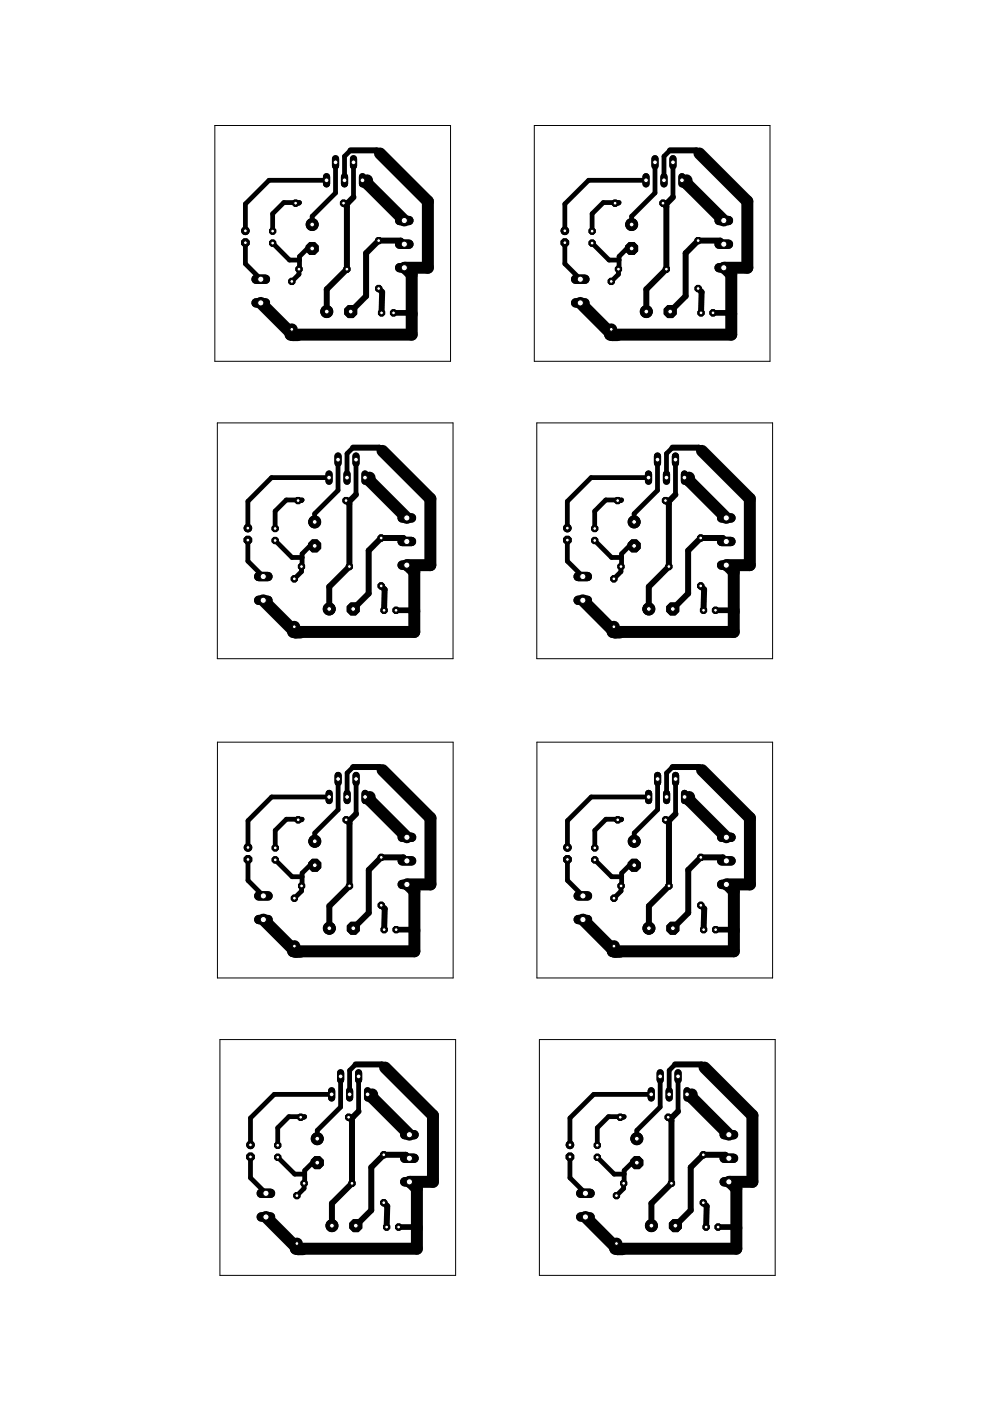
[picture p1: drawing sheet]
<svg xmlns="http://www.w3.org/2000/svg" width="210mm" height="297mm" viewBox="0 0 210 297" stroke-linecap="round" stroke-linejoin="round" font-family="sans-serif">
<g fill="none" stroke="#000" stroke-width="1">
<path d="M69.2 38.2h-12.2l-5 5v5.7M71.1 34.4v6.5l-4.9 5v1.7M74.3 31.9l-1.3 1.2v5.1M75 34.4v7.4M137 38.2h-12.2l-5 5v5.7M138.9 34.4v6.5l-5 5v1.7M142 31.9l-1.2 1.2v5.1M142.7 34.4v7.4M52 51.5v4.4l3.3 3.3M57.8 51.5l3.6 3.6h2.1M62.7 43.1h.7l.1-.2h-3.3l-2.4 2.4v3.7M66.2 52.7h-1l-1.7 1.7-.1 3.7-1.5 1.6"/>
<path d="M85.9 56.8l-.2 .1M119.8 51.5v4.4l3.2 3.3M125.5 51.5l3.6 3.6h2.2M130.4 43.1h.7l.2-.2h-3.4l-2.4 2.4v3.7M133.9 52.7h-1l-1.6 1.7-.2 3.7-1.5 1.6M153.6 56.8l-.1 .1M87.1 66.3l.2 .3M154.8 66.3l.2 .3M71.7 97.5v6.5l-5 4.9v1.8M74.8 94.9l-1.2 1.3v5.1M75.5 97.5v7.4M139.4 97.5v6.5l-4.9 4.9v1.8"/>
<path d="M142.6 94.9l-1.3 1.3v5.1M143.2 97.5v7.4M52.6 114.5v4.5l3.2 3.2M58.3 114.6l3.6 3.6h2.2M63.2 106.1h.7l.2-.1h-3.4l-2.4 2.4v3.7M66.7 115.7h-1l-1.6 1.7-.2 3.8-1.5 1.5M69.8 101.3h-12.2l-5 5v5.7M86.4 119.8l-.1 .1M120.3 114.5v4.5l3.3 3.2M126.1 114.6l3.6 3.6h2.1M131 106.1h.7l.1-.1h-3.4l-2.3 2.4v3.7M134.5 115.7h-1l-1.7 1.7-.1 3.8-1.5 1.5"/>
<path d="M137.5 101.3h-12.2l-5 5v5.7M154.2 119.8l-.2 .1M87.6 129.4l.2 .2M155.4 129.4l.2 .2M63.2 173.8h.7l.2-.1h-3.4l-2.3 2.4v3.7M69.8 169h-12.2l-5 5v5.7M71.7 165.2v6.5l-5 4.9v1.8M74.9 162.6l-1.3 1.3v5.1M75.5 165.2v7.4M131 173.8h.7l.1-.1h-3.3l-2.4 2.4v3.7M137.5 169h-12.2l-5 5v5.7M139.4 165.2v6.5l-4.9 4.9v1.8"/>
<path d="M142.6 162.6l-1.3 1.3v5.1M143.2 165.2v7.4M52.6 182.2v4.5l3.2 3.2M58.4 182.3l3.5 3.6h2.2M66.7 183.5h-1l-1.6 1.6-.2 3.8-1.5 1.5M86.4 187.5l-.1 .1M87.6 197.1l.3 .2M120.3 182.2v4.5l3.3 3.2M126.1 182.3l3.6 3.6h2.1M134.5 183.5h-1l-1.7 1.6-.1 3.8-1.5 1.5M154.2 187.5l-.2 .1M155.4 197.1l.2 .2"/>
<path d="M63.8 236.9h.7l.1-.2h-3.3l-2.4 2.4v3.7M70.3 232h-12.2l-5 5v5.7M72.2 228.2v6.5l-4.9 5v1.7M75.4 225.7l-1.3 1.2v5.1M76 228.2v7.4M131.5 236.9h.7l.1-.2h-3.3l-2.4 2.4v3.7M138.1 232h-12.2l-5.1 5v5.7M140 228.2v6.5l-5 5v1.7M143.1 225.7l-1.2 1.2v5.1M143.8 228.2v7.4M53.1 245.3v4.4l3.3 3.3M58.9 245.4l3.6 3.5h2.1"/>
<path d="M67.3 246.5h-1l-1.7 1.7-.1 3.8-1.6 1.5M87 250.6l-.2 .1M120.8 245.3v4.4l3.3 3.3M126.6 245.4l3.6 3.5h2.1M135 246.5h-1l-1.7 1.7-.1 3.8-1.5 1.5M154.7 250.6l-.2 .1M88.2 260.2l.2 .2M155.9 260.2l.2 .2"/>
</g>
<g fill="none" stroke="#000" stroke-width="1.3">
<path d="M74.3 31.9h5.6l.7 .6M76.9 38.2h.9M142 31.9h5.6l.7 .6M144.6 38.2h1M75 41.8l-1.3 1.3h-.9l.8 .7v13.3l-4.3 4.2v4.8M81.6 42.7l4.1 4.1M85.7 51.8l-.7-.8h-4.7l-2.7 2.7v9.1l-3.2 3.3M142.7 41.8l-1.3 1.3h-.8l.7 .7v13.3l-4.3 4.2v4.8M149.4 42.7l4.1 4.1M153.5 51.8l-.8-.8h-4.7l-2.6 2.7v9.1l-3.3 3.3M80.3 61.2h.1M80.3 61.2l.7 .7-.1 4.4"/>
<path d="M148 61.2h.1M148 61.2l.8 .7-.2 4.4M74.8 94.9h5.6l.7 .7M142.6 94.9h5.6l.6 .7M75.5 104.9l-1.3 1.2h-.8l.7 .7v13.3l-4.3 4.3v4.7M77.4 101.3h1M82.2 105.7l4.1 4.1M86.3 114.8l-.8-.7h-4.7l-2.6 2.6v9.1l-3.3 3.3M143.2 104.9l-1.2 1.2h-.9l.7 .7v13.3l-4.2 4.3v4.7M145.1 101.3h1M149.9 105.7l4.1 4.1M154 114.8l-.8-.7h-4.6l-2.7 2.6v9.1l-3.3 3.3"/>
<path d="M80.8 124.2h.1M80.8 124.2l.8 .8-.2 4.4M148.6 124.2h.1M148.6 124.2l.7 .8-.1 4.4M74.9 162.6h5.6l.6 .7M75.5 172.6l-1.2 1.2h-.9l.7 .7v13.3l-4.3 4.3v4.7M77.4 169h1M82.2 173.4l4.1 4.1M142.6 162.6h5.6l.6 .7M143.2 172.6l-1.2 1.2h-.9l.7 .7v13.3l-4.2 4.3v4.7M145.1 169h1M149.9 173.4l4.1 4.1"/>
<path d="M80.8 192l.8 .7-.2 4.4M86.3 182.5l-.8-.7h-4.7l-2.6 2.6v9.1l-3.3 3.3M148.6 192l.7 .7-.1 4.4M154 182.5l-.7-.7h-4.7l-2.7 2.6v9.1l-3.2 3.3M75.4 225.7h5.6l.6 .6M76 235.6l-1.2 1.3h-.9l.7 .7v13.3l-4.2 4.2v4.8M77.9 232h1M82.7 236.5l4.1 4.1M143.1 225.7h5.6l.7 .6M143.8 235.6l-1.3 1.3h-.8l.7 .7v13.3l-4.3 4.2v4.8M145.7 232h1M150.5 236.5l4 4.1"/>
<path d="M81.4 255h.1M81.4 255l.7 .7-.1 4.5M86.8 245.6l-.7-.8h-4.7l-2.7 2.7v9.1l-3.3 3.3M149.1 255h.1M149.1 255l.7 .7-.1 4.5M154.5 245.6l-.7-.8h-4.7l-2.6 2.7v9.1l-3.3 3.3"/>
</g>
<g fill="none" stroke="#000" stroke-width="2.5">
<path d="M77.8 38.2v.7l7.9 7.9M80.6 32.5l10.1 10.2v14.1h-5M145.6 38.2v.7l7.9 7.9M148.3 32.5l10.2 10.2v14.1h-5M85.9 56.8l1.4 1.4v12.8h-25.7v-.9l.3-.3M153.6 56.8l1.4 1.4v12.8h-25.6v-.9l.2-.3M55.3 64.2l6.8 6.9h1M123 64.2l6.9 6.9h1M81.1 95.6l10.1 10.1v14.1h-4.9M148.8 95.6l10.2 10.1v14.1h-5M78.4 101.3v.6l7.9 7.9M86.4 119.8l1.4 1.4v12.8h-25.6v-.9l.2-.2"/>
<path d="M146.1 101.3v.6l7.9 7.9M154.2 119.8l1.4 1.4v12.8h-25.7v-.9l.3-.2M55.8 127.3l6.9 6.8h1M123.6 127.3l6.8 6.8h1M78.4 169v.6l7.9 7.9M81.1 163.3l10.2 10.1v14.1h-5M146.1 169v.6l7.9 7.9M148.8 163.3l10.2 10.1v14.1h-5M55.8 195l6.9 6.8h1M86.4 187.5l1.5 1.5v12.7h-25.7v-.9l.2-.2M123.6 195l6.8 6.8h1M154.2 187.5l1.4 1.5v12.7h-25.7v-.9l.3-.2"/>
<path d="M78.9 232v.7l7.9 7.9M81.6 226.3l10.2 10.2v14.1h-5M146.7 232v.7l7.8 7.9M149.4 226.3l10.1 10.2v14.1h-5M56.4 258l6.8 6.9h1M87 250.6l1.4 1.4v12.8h-25.7v-.9l.2-.2M124.1 258l6.8 6.9h1.1M154.7 250.6l1.4 1.4v12.8h-25.6v-.9l.2-.2"/>
</g>
<path d="M83.4 66.3h3.7M151.2 66.3h3.6M84 129.4h3.6M151.7 129.4h3.7M84 197.1h3.6M151.7 197.1h3.7M84.5 260.2h3.7M152.3 260.2h3.6" fill="none" stroke="#000" stroke-width="1.2"/>
<circle cx="53.1" cy="245.3" r=".87" fill="#000" stroke="#000" stroke-width=".21"/>
<circle cx="53.1" cy="245.3" r=".4" fill="#fff" stroke="#000" stroke-width=".21"/>
<circle cx="53.1" cy="242.7" r=".8" fill="#000" stroke="#000" stroke-width=".21"/>
<circle cx="53.1" cy="242.7" r=".4" fill="#fff" stroke="#000" stroke-width=".21"/>
<circle cx="67.3" cy="241.4" r="1.27" fill="#000" stroke="#000" stroke-width=".21"/>
<circle cx="67.3" cy="241.4" r=".51" fill="#fff" stroke="#000" stroke-width=".21"/>
<circle cx="67.3" cy="246.5" r="1.38" fill="#000" stroke="#000" stroke-width=".21"/>
<circle cx="67.3" cy="246.5" r=".51" fill="#fff" stroke="#000" stroke-width=".21"/>
<circle cx="82" cy="260.2" r=".71" fill="#000" stroke="#000" stroke-width=".21"/>
<circle cx="82" cy="260.2" r=".4" fill="#fff" stroke="#000" stroke-width=".21"/>
<circle cx="84.5" cy="260.2" r=".71" fill="#000" stroke="#000" stroke-width=".21"/>
<circle cx="84.5" cy="260.2" r=".4" fill="#fff" stroke="#000" stroke-width=".21"/>
<circle cx="58.9" cy="245.4" r=".71" fill="#000" stroke="#000" stroke-width=".21"/>
<circle cx="58.9" cy="245.4" r=".4" fill="#fff" stroke="#000" stroke-width=".21"/>
<circle cx="58.9" cy="242.8" r=".71" fill="#000" stroke="#000" stroke-width=".21"/>
<circle cx="58.9" cy="242.8" r=".4" fill="#fff" stroke="#000" stroke-width=".21"/>
<circle cx="70.4" cy="259.9" r="1.27" fill="#000" stroke="#000" stroke-width=".21"/>
<circle cx="70.4" cy="259.9" r=".51" fill="#fff" stroke="#000" stroke-width=".21"/>
<circle cx="75.4" cy="259.9" r="1.38" fill="#000" stroke="#000" stroke-width=".21"/>
<circle cx="75.4" cy="259.9" r=".51" fill="#fff" stroke="#000" stroke-width=".21"/>
<path d="M70.3 231.3v1.5" fill="none" stroke="#000" stroke-width="1.5"/>
<circle cx="70.3" cy="232" r=".51" fill="#fff" stroke="#000" stroke-width=".21"/>
<path d="M72.2 227.5v1.5" fill="none" stroke="#000" stroke-width="1.5"/>
<circle cx="72.2" cy="228.2" r=".51" fill="#fff" stroke="#000" stroke-width=".21"/>
<path d="M74.1 231.3v1.5" fill="none" stroke="#000" stroke-width="1.5"/>
<circle cx="74.1" cy="232" r=".51" fill="#fff" stroke="#000" stroke-width=".21"/>
<path d="M76 227.5v1.5" fill="none" stroke="#000" stroke-width="1.5"/>
<circle cx="76" cy="228.2" r=".51" fill="#fff" stroke="#000" stroke-width=".21"/>
<path d="M77.9 231.3v1.5" fill="none" stroke="#000" stroke-width="1.5"/>
<circle cx="77.9" cy="232" r=".51" fill="#fff" stroke="#000" stroke-width=".21"/>
<path d="M55.4 253h2" fill="none" stroke="#000" stroke-width="2"/>
<circle cx="56.4" cy="253" r=".66" fill="#fff" stroke="#000" stroke-width=".21"/>
<path d="M55.4 258h2" fill="none" stroke="#000" stroke-width="2"/>
<circle cx="56.4" cy="258" r=".66" fill="#fff" stroke="#000" stroke-width=".21"/>
<circle cx="73.9" cy="236.9" r=".71" fill="#000" stroke="#000" stroke-width=".21"/>
<circle cx="73.9" cy="236.9" r=".4" fill="#fff" stroke="#000" stroke-width=".21"/>
<circle cx="63.8" cy="236.9" r=".71" fill="#000" stroke="#000" stroke-width=".21"/>
<circle cx="63.8" cy="236.9" r=".4" fill="#fff" stroke="#000" stroke-width=".21"/>
<circle cx="62.9" cy="253.5" r=".71" fill="#000" stroke="#000" stroke-width=".21"/>
<circle cx="62.9" cy="253.5" r=".4" fill="#fff" stroke="#000" stroke-width=".21"/>
<circle cx="62.9" cy="263.7" r=".71" fill="#000" stroke="#000" stroke-width=".21"/>
<circle cx="62.9" cy="263.7" r=".4" fill="#fff" stroke="#000" stroke-width=".21"/>
<circle cx="74.6" cy="250.9" r=".71" fill="#000" stroke="#000" stroke-width=".21"/>
<circle cx="74.6" cy="250.9" r=".4" fill="#fff" stroke="#000" stroke-width=".21"/>
<circle cx="64.5" cy="250.9" r=".71" fill="#000" stroke="#000" stroke-width=".21"/>
<circle cx="64.5" cy="250.9" r=".4" fill="#fff" stroke="#000" stroke-width=".21"/>
<circle cx="81.4" cy="244.8" r=".71" fill="#000" stroke="#000" stroke-width=".21"/>
<circle cx="81.4" cy="244.8" r=".4" fill="#fff" stroke="#000" stroke-width=".21"/>
<circle cx="81.4" cy="255" r=".71" fill="#000" stroke="#000" stroke-width=".21"/>
<circle cx="81.4" cy="255" r=".4" fill="#fff" stroke="#000" stroke-width=".21"/>
<path d="M85.8 250.6h2" fill="none" stroke="#000" stroke-width="2"/>
<circle cx="86.8" cy="250.6" r=".66" fill="#fff" stroke="#000" stroke-width=".21"/>
<path d="M85.8 245.6h2" fill="none" stroke="#000" stroke-width="2"/>
<circle cx="86.8" cy="245.6" r=".66" fill="#fff" stroke="#000" stroke-width=".21"/>
<path d="M85.8 240.6h2" fill="none" stroke="#000" stroke-width="2"/>
<circle cx="86.8" cy="240.6" r=".66" fill="#fff" stroke="#000" stroke-width=".21"/>
<circle cx="120.8" cy="245.3" r=".87" fill="#000" stroke="#000" stroke-width=".21"/>
<circle cx="120.8" cy="245.3" r=".4" fill="#fff" stroke="#000" stroke-width=".21"/>
<circle cx="120.8" cy="242.7" r=".8" fill="#000" stroke="#000" stroke-width=".21"/>
<circle cx="120.8" cy="242.7" r=".4" fill="#fff" stroke="#000" stroke-width=".21"/>
<circle cx="135" cy="241.4" r="1.27" fill="#000" stroke="#000" stroke-width=".21"/>
<circle cx="135" cy="241.4" r=".51" fill="#fff" stroke="#000" stroke-width=".21"/>
<circle cx="135" cy="246.5" r="1.38" fill="#000" stroke="#000" stroke-width=".21"/>
<circle cx="135" cy="246.5" r=".51" fill="#fff" stroke="#000" stroke-width=".21"/>
<circle cx="149.7" cy="260.2" r=".71" fill="#000" stroke="#000" stroke-width=".21"/>
<circle cx="149.7" cy="260.2" r=".4" fill="#fff" stroke="#000" stroke-width=".21"/>
<circle cx="152.3" cy="260.2" r=".71" fill="#000" stroke="#000" stroke-width=".21"/>
<circle cx="152.3" cy="260.2" r=".4" fill="#fff" stroke="#000" stroke-width=".21"/>
<circle cx="126.6" cy="245.4" r=".71" fill="#000" stroke="#000" stroke-width=".21"/>
<circle cx="126.6" cy="245.4" r=".4" fill="#fff" stroke="#000" stroke-width=".21"/>
<circle cx="126.6" cy="242.8" r=".71" fill="#000" stroke="#000" stroke-width=".21"/>
<circle cx="126.6" cy="242.8" r=".4" fill="#fff" stroke="#000" stroke-width=".21"/>
<circle cx="138.1" cy="259.9" r="1.27" fill="#000" stroke="#000" stroke-width=".21"/>
<circle cx="138.1" cy="259.9" r=".51" fill="#fff" stroke="#000" stroke-width=".21"/>
<circle cx="143.2" cy="259.9" r="1.38" fill="#000" stroke="#000" stroke-width=".21"/>
<circle cx="143.2" cy="259.9" r=".51" fill="#fff" stroke="#000" stroke-width=".21"/>
<path d="M138.1 231.3v1.5" fill="none" stroke="#000" stroke-width="1.5"/>
<circle cx="138.1" cy="232" r=".51" fill="#fff" stroke="#000" stroke-width=".21"/>
<path d="M140 227.5v1.5" fill="none" stroke="#000" stroke-width="1.5"/>
<circle cx="140" cy="228.2" r=".51" fill="#fff" stroke="#000" stroke-width=".21"/>
<path d="M141.9 231.3v1.5" fill="none" stroke="#000" stroke-width="1.5"/>
<circle cx="141.9" cy="232" r=".51" fill="#fff" stroke="#000" stroke-width=".21"/>
<path d="M143.8 227.5v1.5" fill="none" stroke="#000" stroke-width="1.5"/>
<circle cx="143.8" cy="228.2" r=".51" fill="#fff" stroke="#000" stroke-width=".21"/>
<path d="M145.7 231.3v1.5" fill="none" stroke="#000" stroke-width="1.5"/>
<circle cx="145.7" cy="232" r=".51" fill="#fff" stroke="#000" stroke-width=".21"/>
<path d="M123.1 253h2" fill="none" stroke="#000" stroke-width="2"/>
<circle cx="124.1" cy="253" r=".66" fill="#fff" stroke="#000" stroke-width=".21"/>
<path d="M123.1 258h2" fill="none" stroke="#000" stroke-width="2"/>
<circle cx="124.1" cy="258" r=".66" fill="#fff" stroke="#000" stroke-width=".21"/>
<circle cx="141.7" cy="236.9" r=".71" fill="#000" stroke="#000" stroke-width=".21"/>
<circle cx="141.7" cy="236.9" r=".4" fill="#fff" stroke="#000" stroke-width=".21"/>
<circle cx="131.5" cy="236.9" r=".71" fill="#000" stroke="#000" stroke-width=".21"/>
<circle cx="131.5" cy="236.9" r=".4" fill="#fff" stroke="#000" stroke-width=".21"/>
<circle cx="130.7" cy="253.5" r=".71" fill="#000" stroke="#000" stroke-width=".21"/>
<circle cx="130.7" cy="253.5" r=".4" fill="#fff" stroke="#000" stroke-width=".21"/>
<circle cx="130.7" cy="263.7" r=".71" fill="#000" stroke="#000" stroke-width=".21"/>
<circle cx="130.7" cy="263.7" r=".4" fill="#fff" stroke="#000" stroke-width=".21"/>
<circle cx="142.4" cy="250.9" r=".71" fill="#000" stroke="#000" stroke-width=".21"/>
<circle cx="142.4" cy="250.9" r=".4" fill="#fff" stroke="#000" stroke-width=".21"/>
<circle cx="132.2" cy="250.9" r=".71" fill="#000" stroke="#000" stroke-width=".21"/>
<circle cx="132.2" cy="250.9" r=".4" fill="#fff" stroke="#000" stroke-width=".21"/>
<circle cx="149.1" cy="244.8" r=".71" fill="#000" stroke="#000" stroke-width=".21"/>
<circle cx="149.1" cy="244.8" r=".4" fill="#fff" stroke="#000" stroke-width=".21"/>
<circle cx="149.1" cy="255" r=".71" fill="#000" stroke="#000" stroke-width=".21"/>
<circle cx="149.1" cy="255" r=".4" fill="#fff" stroke="#000" stroke-width=".21"/>
<path d="M153.5 250.6h2" fill="none" stroke="#000" stroke-width="2"/>
<circle cx="154.5" cy="250.6" r=".66" fill="#fff" stroke="#000" stroke-width=".21"/>
<path d="M153.5 245.6h2" fill="none" stroke="#000" stroke-width="2"/>
<circle cx="154.5" cy="245.6" r=".66" fill="#fff" stroke="#000" stroke-width=".21"/>
<path d="M153.5 240.6h2" fill="none" stroke="#000" stroke-width="2"/>
<circle cx="154.5" cy="240.6" r=".66" fill="#fff" stroke="#000" stroke-width=".21"/>
<circle cx="52.6" cy="182.2" r=".87" fill="#000" stroke="#000" stroke-width=".21"/>
<circle cx="52.6" cy="182.2" r=".4" fill="#fff" stroke="#000" stroke-width=".21"/>
<circle cx="52.6" cy="179.7" r=".8" fill="#000" stroke="#000" stroke-width=".21"/>
<circle cx="52.6" cy="179.7" r=".4" fill="#fff" stroke="#000" stroke-width=".21"/>
<circle cx="66.7" cy="178.4" r="1.27" fill="#000" stroke="#000" stroke-width=".21"/>
<circle cx="66.7" cy="178.4" r=".51" fill="#fff" stroke="#000" stroke-width=".21"/>
<circle cx="66.7" cy="183.5" r="1.38" fill="#000" stroke="#000" stroke-width=".21"/>
<circle cx="66.7" cy="183.5" r=".51" fill="#fff" stroke="#000" stroke-width=".21"/>
<circle cx="81.4" cy="197.1" r=".71" fill="#000" stroke="#000" stroke-width=".21"/>
<circle cx="81.4" cy="197.1" r=".4" fill="#fff" stroke="#000" stroke-width=".21"/>
<circle cx="84" cy="197.1" r=".71" fill="#000" stroke="#000" stroke-width=".21"/>
<circle cx="84" cy="197.1" r=".4" fill="#fff" stroke="#000" stroke-width=".21"/>
<circle cx="58.4" cy="182.3" r=".71" fill="#000" stroke="#000" stroke-width=".21"/>
<circle cx="58.4" cy="182.3" r=".4" fill="#fff" stroke="#000" stroke-width=".21"/>
<circle cx="58.4" cy="179.8" r=".71" fill="#000" stroke="#000" stroke-width=".21"/>
<circle cx="58.4" cy="179.8" r=".4" fill="#fff" stroke="#000" stroke-width=".21"/>
<circle cx="69.8" cy="196.8" r="1.27" fill="#000" stroke="#000" stroke-width=".21"/>
<circle cx="69.8" cy="196.8" r=".51" fill="#fff" stroke="#000" stroke-width=".21"/>
<circle cx="74.9" cy="196.8" r="1.38" fill="#000" stroke="#000" stroke-width=".21"/>
<circle cx="74.9" cy="196.8" r=".51" fill="#fff" stroke="#000" stroke-width=".21"/>
<path d="M69.8 168.2v1.5" fill="none" stroke="#000" stroke-width="1.5"/>
<circle cx="69.8" cy="169" r=".51" fill="#fff" stroke="#000" stroke-width=".21"/>
<path d="M71.7 164.4v1.5" fill="none" stroke="#000" stroke-width="1.5"/>
<circle cx="71.7" cy="165.2" r=".51" fill="#fff" stroke="#000" stroke-width=".21"/>
<path d="M73.6 168.2v1.5" fill="none" stroke="#000" stroke-width="1.5"/>
<circle cx="73.6" cy="169" r=".51" fill="#fff" stroke="#000" stroke-width=".21"/>
<path d="M75.5 164.4v1.5" fill="none" stroke="#000" stroke-width="1.5"/>
<circle cx="75.5" cy="165.2" r=".51" fill="#fff" stroke="#000" stroke-width=".21"/>
<path d="M77.4 168.2v1.5" fill="none" stroke="#000" stroke-width="1.5"/>
<circle cx="77.4" cy="169" r=".51" fill="#fff" stroke="#000" stroke-width=".21"/>
<path d="M54.9 189.9h1.9" fill="none" stroke="#000" stroke-width="2"/>
<circle cx="55.8" cy="189.9" r=".66" fill="#fff" stroke="#000" stroke-width=".21"/>
<path d="M54.9 195h1.9" fill="none" stroke="#000" stroke-width="2"/>
<circle cx="55.8" cy="195" r=".66" fill="#fff" stroke="#000" stroke-width=".21"/>
<circle cx="73.4" cy="173.8" r=".71" fill="#000" stroke="#000" stroke-width=".21"/>
<circle cx="73.4" cy="173.8" r=".4" fill="#fff" stroke="#000" stroke-width=".21"/>
<circle cx="63.2" cy="173.8" r=".71" fill="#000" stroke="#000" stroke-width=".21"/>
<circle cx="63.2" cy="173.8" r=".4" fill="#fff" stroke="#000" stroke-width=".21"/>
<circle cx="62.4" cy="190.4" r=".71" fill="#000" stroke="#000" stroke-width=".21"/>
<circle cx="62.4" cy="190.4" r=".4" fill="#fff" stroke="#000" stroke-width=".21"/>
<circle cx="62.4" cy="200.6" r=".71" fill="#000" stroke="#000" stroke-width=".21"/>
<circle cx="62.4" cy="200.6" r=".4" fill="#fff" stroke="#000" stroke-width=".21"/>
<circle cx="74.1" cy="187.8" r=".71" fill="#000" stroke="#000" stroke-width=".21"/>
<circle cx="74.1" cy="187.8" r=".4" fill="#fff" stroke="#000" stroke-width=".21"/>
<circle cx="63.9" cy="187.8" r=".71" fill="#000" stroke="#000" stroke-width=".21"/>
<circle cx="63.9" cy="187.8" r=".4" fill="#fff" stroke="#000" stroke-width=".21"/>
<circle cx="80.8" cy="181.8" r=".71" fill="#000" stroke="#000" stroke-width=".21"/>
<circle cx="80.8" cy="181.8" r=".4" fill="#fff" stroke="#000" stroke-width=".21"/>
<circle cx="80.8" cy="191.9" r=".71" fill="#000" stroke="#000" stroke-width=".21"/>
<circle cx="80.8" cy="191.9" r=".4" fill="#fff" stroke="#000" stroke-width=".21"/>
<path d="M85.3 187.5h2" fill="none" stroke="#000" stroke-width="2"/>
<circle cx="86.3" cy="187.5" r=".66" fill="#fff" stroke="#000" stroke-width=".21"/>
<path d="M85.3 182.5h2" fill="none" stroke="#000" stroke-width="2"/>
<circle cx="86.3" cy="182.5" r=".66" fill="#fff" stroke="#000" stroke-width=".21"/>
<path d="M85.3 177.5h2" fill="none" stroke="#000" stroke-width="2"/>
<circle cx="86.3" cy="177.5" r=".66" fill="#fff" stroke="#000" stroke-width=".21"/>
<circle cx="120.3" cy="182.2" r=".87" fill="#000" stroke="#000" stroke-width=".21"/>
<circle cx="120.3" cy="182.2" r=".4" fill="#fff" stroke="#000" stroke-width=".21"/>
<circle cx="120.3" cy="179.7" r=".8" fill="#000" stroke="#000" stroke-width=".21"/>
<circle cx="120.3" cy="179.7" r=".4" fill="#fff" stroke="#000" stroke-width=".21"/>
<circle cx="134.5" cy="178.4" r="1.27" fill="#000" stroke="#000" stroke-width=".21"/>
<circle cx="134.5" cy="178.4" r=".51" fill="#fff" stroke="#000" stroke-width=".21"/>
<circle cx="134.5" cy="183.5" r="1.38" fill="#000" stroke="#000" stroke-width=".21"/>
<circle cx="134.5" cy="183.5" r=".51" fill="#fff" stroke="#000" stroke-width=".21"/>
<circle cx="149.2" cy="197.1" r=".71" fill="#000" stroke="#000" stroke-width=".21"/>
<circle cx="149.2" cy="197.1" r=".4" fill="#fff" stroke="#000" stroke-width=".21"/>
<circle cx="151.7" cy="197.1" r=".71" fill="#000" stroke="#000" stroke-width=".21"/>
<circle cx="151.7" cy="197.1" r=".4" fill="#fff" stroke="#000" stroke-width=".21"/>
<circle cx="126.1" cy="182.3" r=".71" fill="#000" stroke="#000" stroke-width=".21"/>
<circle cx="126.1" cy="182.3" r=".4" fill="#fff" stroke="#000" stroke-width=".21"/>
<circle cx="126.1" cy="179.8" r=".71" fill="#000" stroke="#000" stroke-width=".21"/>
<circle cx="126.1" cy="179.8" r=".4" fill="#fff" stroke="#000" stroke-width=".21"/>
<circle cx="137.6" cy="196.8" r="1.27" fill="#000" stroke="#000" stroke-width=".21"/>
<circle cx="137.6" cy="196.8" r=".51" fill="#fff" stroke="#000" stroke-width=".21"/>
<circle cx="142.7" cy="196.8" r="1.38" fill="#000" stroke="#000" stroke-width=".21"/>
<circle cx="142.7" cy="196.8" r=".51" fill="#fff" stroke="#000" stroke-width=".21"/>
<path d="M137.5 168.2v1.5" fill="none" stroke="#000" stroke-width="1.5"/>
<circle cx="137.5" cy="169" r=".51" fill="#fff" stroke="#000" stroke-width=".21"/>
<path d="M139.4 164.4v1.5" fill="none" stroke="#000" stroke-width="1.5"/>
<circle cx="139.4" cy="165.2" r=".51" fill="#fff" stroke="#000" stroke-width=".21"/>
<path d="M141.3 168.2v1.5" fill="none" stroke="#000" stroke-width="1.5"/>
<circle cx="141.3" cy="169" r=".51" fill="#fff" stroke="#000" stroke-width=".21"/>
<path d="M143.2 164.4v1.5" fill="none" stroke="#000" stroke-width="1.5"/>
<circle cx="143.2" cy="165.2" r=".51" fill="#fff" stroke="#000" stroke-width=".21"/>
<path d="M145.1 168.2v1.5" fill="none" stroke="#000" stroke-width="1.5"/>
<circle cx="145.1" cy="169" r=".51" fill="#fff" stroke="#000" stroke-width=".21"/>
<path d="M122.6 189.9h2" fill="none" stroke="#000" stroke-width="2"/>
<circle cx="123.6" cy="189.9" r=".66" fill="#fff" stroke="#000" stroke-width=".21"/>
<path d="M122.6 195h2" fill="none" stroke="#000" stroke-width="2"/>
<circle cx="123.6" cy="195" r=".66" fill="#fff" stroke="#000" stroke-width=".21"/>
<circle cx="141.1" cy="173.8" r=".71" fill="#000" stroke="#000" stroke-width=".21"/>
<circle cx="141.1" cy="173.8" r=".4" fill="#fff" stroke="#000" stroke-width=".21"/>
<circle cx="131" cy="173.8" r=".71" fill="#000" stroke="#000" stroke-width=".21"/>
<circle cx="131" cy="173.8" r=".4" fill="#fff" stroke="#000" stroke-width=".21"/>
<circle cx="130.2" cy="190.4" r=".71" fill="#000" stroke="#000" stroke-width=".21"/>
<circle cx="130.2" cy="190.4" r=".4" fill="#fff" stroke="#000" stroke-width=".21"/>
<circle cx="130.2" cy="200.6" r=".71" fill="#000" stroke="#000" stroke-width=".21"/>
<circle cx="130.2" cy="200.6" r=".4" fill="#fff" stroke="#000" stroke-width=".21"/>
<circle cx="141.8" cy="187.8" r=".71" fill="#000" stroke="#000" stroke-width=".21"/>
<circle cx="141.8" cy="187.8" r=".4" fill="#fff" stroke="#000" stroke-width=".21"/>
<circle cx="131.7" cy="187.8" r=".71" fill="#000" stroke="#000" stroke-width=".21"/>
<circle cx="131.7" cy="187.8" r=".4" fill="#fff" stroke="#000" stroke-width=".21"/>
<circle cx="148.6" cy="181.8" r=".71" fill="#000" stroke="#000" stroke-width=".21"/>
<circle cx="148.6" cy="181.8" r=".4" fill="#fff" stroke="#000" stroke-width=".21"/>
<circle cx="148.6" cy="191.9" r=".71" fill="#000" stroke="#000" stroke-width=".21"/>
<circle cx="148.6" cy="191.9" r=".4" fill="#fff" stroke="#000" stroke-width=".21"/>
<path d="M153 187.5h2" fill="none" stroke="#000" stroke-width="2"/>
<circle cx="154" cy="187.5" r=".66" fill="#fff" stroke="#000" stroke-width=".21"/>
<path d="M153 182.5h2" fill="none" stroke="#000" stroke-width="2"/>
<circle cx="154" cy="182.5" r=".66" fill="#fff" stroke="#000" stroke-width=".21"/>
<path d="M153 177.5h2" fill="none" stroke="#000" stroke-width="2"/>
<circle cx="154" cy="177.5" r=".66" fill="#fff" stroke="#000" stroke-width=".21"/>
<circle cx="52.6" cy="114.5" r=".87" fill="#000" stroke="#000" stroke-width=".21"/>
<circle cx="52.6" cy="114.5" r=".4" fill="#fff" stroke="#000" stroke-width=".21"/>
<circle cx="52.6" cy="112" r=".8" fill="#000" stroke="#000" stroke-width=".21"/>
<circle cx="52.6" cy="112" r=".4" fill="#fff" stroke="#000" stroke-width=".21"/>
<circle cx="66.7" cy="110.7" r="1.27" fill="#000" stroke="#000" stroke-width=".21"/>
<circle cx="66.7" cy="110.7" r=".51" fill="#fff" stroke="#000" stroke-width=".21"/>
<circle cx="66.7" cy="115.7" r="1.38" fill="#000" stroke="#000" stroke-width=".21"/>
<circle cx="66.7" cy="115.7" r=".51" fill="#fff" stroke="#000" stroke-width=".21"/>
<circle cx="81.4" cy="129.4" r=".71" fill="#000" stroke="#000" stroke-width=".21"/>
<circle cx="81.4" cy="129.4" r=".4" fill="#fff" stroke="#000" stroke-width=".21"/>
<circle cx="84" cy="129.4" r=".71" fill="#000" stroke="#000" stroke-width=".21"/>
<circle cx="84" cy="129.4" r=".4" fill="#fff" stroke="#000" stroke-width=".21"/>
<circle cx="58.3" cy="114.6" r=".71" fill="#000" stroke="#000" stroke-width=".21"/>
<circle cx="58.3" cy="114.6" r=".4" fill="#fff" stroke="#000" stroke-width=".21"/>
<circle cx="58.3" cy="112.1" r=".71" fill="#000" stroke="#000" stroke-width=".21"/>
<circle cx="58.3" cy="112.1" r=".4" fill="#fff" stroke="#000" stroke-width=".21"/>
<circle cx="69.8" cy="129.1" r="1.27" fill="#000" stroke="#000" stroke-width=".21"/>
<circle cx="69.8" cy="129.1" r=".51" fill="#fff" stroke="#000" stroke-width=".21"/>
<circle cx="74.9" cy="129.1" r="1.38" fill="#000" stroke="#000" stroke-width=".21"/>
<circle cx="74.9" cy="129.1" r=".51" fill="#fff" stroke="#000" stroke-width=".21"/>
<path d="M69.8 100.5v1.5" fill="none" stroke="#000" stroke-width="1.5"/>
<circle cx="69.8" cy="101.3" r=".51" fill="#fff" stroke="#000" stroke-width=".21"/>
<path d="M71.7 96.7v1.5" fill="none" stroke="#000" stroke-width="1.5"/>
<circle cx="71.7" cy="97.5" r=".51" fill="#fff" stroke="#000" stroke-width=".21"/>
<path d="M73.6 100.5v1.5" fill="none" stroke="#000" stroke-width="1.5"/>
<circle cx="73.6" cy="101.3" r=".51" fill="#fff" stroke="#000" stroke-width=".21"/>
<path d="M75.5 96.7v1.5" fill="none" stroke="#000" stroke-width="1.5"/>
<circle cx="75.5" cy="97.5" r=".51" fill="#fff" stroke="#000" stroke-width=".21"/>
<path d="M77.4 100.5v1.5" fill="none" stroke="#000" stroke-width="1.5"/>
<circle cx="77.4" cy="101.3" r=".51" fill="#fff" stroke="#000" stroke-width=".21"/>
<path d="M54.8 122.2h2" fill="none" stroke="#000" stroke-width="2"/>
<circle cx="55.8" cy="122.2" r=".66" fill="#fff" stroke="#000" stroke-width=".21"/>
<path d="M54.8 127.3h2" fill="none" stroke="#000" stroke-width="2"/>
<circle cx="55.8" cy="127.3" r=".66" fill="#fff" stroke="#000" stroke-width=".21"/>
<circle cx="73.4" cy="106.1" r=".71" fill="#000" stroke="#000" stroke-width=".21"/>
<circle cx="73.4" cy="106.1" r=".4" fill="#fff" stroke="#000" stroke-width=".21"/>
<circle cx="63.2" cy="106.1" r=".71" fill="#000" stroke="#000" stroke-width=".21"/>
<circle cx="63.2" cy="106.1" r=".4" fill="#fff" stroke="#000" stroke-width=".21"/>
<circle cx="62.4" cy="122.7" r=".71" fill="#000" stroke="#000" stroke-width=".21"/>
<circle cx="62.4" cy="122.7" r=".4" fill="#fff" stroke="#000" stroke-width=".21"/>
<circle cx="62.4" cy="132.9" r=".71" fill="#000" stroke="#000" stroke-width=".21"/>
<circle cx="62.4" cy="132.9" r=".4" fill="#fff" stroke="#000" stroke-width=".21"/>
<circle cx="74.1" cy="120.1" r=".71" fill="#000" stroke="#000" stroke-width=".21"/>
<circle cx="74.1" cy="120.1" r=".4" fill="#fff" stroke="#000" stroke-width=".21"/>
<circle cx="63.9" cy="120.1" r=".71" fill="#000" stroke="#000" stroke-width=".21"/>
<circle cx="63.9" cy="120.1" r=".4" fill="#fff" stroke="#000" stroke-width=".21"/>
<circle cx="80.8" cy="114.1" r=".71" fill="#000" stroke="#000" stroke-width=".21"/>
<circle cx="80.8" cy="114.1" r=".4" fill="#fff" stroke="#000" stroke-width=".21"/>
<circle cx="80.8" cy="124.2" r=".71" fill="#000" stroke="#000" stroke-width=".21"/>
<circle cx="80.8" cy="124.2" r=".4" fill="#fff" stroke="#000" stroke-width=".21"/>
<path d="M85.3 119.8h1.9" fill="none" stroke="#000" stroke-width="2"/>
<circle cx="86.3" cy="119.8" r=".66" fill="#fff" stroke="#000" stroke-width=".21"/>
<path d="M85.3 114.8h1.9" fill="none" stroke="#000" stroke-width="2"/>
<circle cx="86.3" cy="114.8" r=".66" fill="#fff" stroke="#000" stroke-width=".21"/>
<path d="M85.3 109.8h1.9" fill="none" stroke="#000" stroke-width="2"/>
<circle cx="86.3" cy="109.8" r=".66" fill="#fff" stroke="#000" stroke-width=".21"/>
<circle cx="120.3" cy="114.5" r=".87" fill="#000" stroke="#000" stroke-width=".21"/>
<circle cx="120.3" cy="114.5" r=".4" fill="#fff" stroke="#000" stroke-width=".21"/>
<circle cx="120.3" cy="112" r=".8" fill="#000" stroke="#000" stroke-width=".21"/>
<circle cx="120.3" cy="112" r=".4" fill="#fff" stroke="#000" stroke-width=".21"/>
<circle cx="134.5" cy="110.7" r="1.27" fill="#000" stroke="#000" stroke-width=".21"/>
<circle cx="134.5" cy="110.7" r=".51" fill="#fff" stroke="#000" stroke-width=".21"/>
<circle cx="134.5" cy="115.7" r="1.38" fill="#000" stroke="#000" stroke-width=".21"/>
<circle cx="134.5" cy="115.7" r=".51" fill="#fff" stroke="#000" stroke-width=".21"/>
<circle cx="149.2" cy="129.4" r=".71" fill="#000" stroke="#000" stroke-width=".21"/>
<circle cx="149.2" cy="129.4" r=".4" fill="#fff" stroke="#000" stroke-width=".21"/>
<circle cx="151.7" cy="129.4" r=".71" fill="#000" stroke="#000" stroke-width=".21"/>
<circle cx="151.7" cy="129.4" r=".4" fill="#fff" stroke="#000" stroke-width=".21"/>
<circle cx="126.1" cy="114.6" r=".71" fill="#000" stroke="#000" stroke-width=".21"/>
<circle cx="126.1" cy="114.6" r=".4" fill="#fff" stroke="#000" stroke-width=".21"/>
<circle cx="126.1" cy="112.1" r=".71" fill="#000" stroke="#000" stroke-width=".21"/>
<circle cx="126.1" cy="112.1" r=".4" fill="#fff" stroke="#000" stroke-width=".21"/>
<circle cx="137.6" cy="129.1" r="1.27" fill="#000" stroke="#000" stroke-width=".21"/>
<circle cx="137.6" cy="129.1" r=".51" fill="#fff" stroke="#000" stroke-width=".21"/>
<circle cx="142.6" cy="129.1" r="1.38" fill="#000" stroke="#000" stroke-width=".21"/>
<circle cx="142.6" cy="129.1" r=".51" fill="#fff" stroke="#000" stroke-width=".21"/>
<path d="M137.5 100.5v1.5" fill="none" stroke="#000" stroke-width="1.5"/>
<circle cx="137.5" cy="101.3" r=".51" fill="#fff" stroke="#000" stroke-width=".21"/>
<path d="M139.4 96.7v1.5" fill="none" stroke="#000" stroke-width="1.5"/>
<circle cx="139.4" cy="97.5" r=".51" fill="#fff" stroke="#000" stroke-width=".21"/>
<path d="M141.3 100.5v1.5" fill="none" stroke="#000" stroke-width="1.5"/>
<circle cx="141.3" cy="101.3" r=".51" fill="#fff" stroke="#000" stroke-width=".21"/>
<path d="M143.2 96.7v1.5" fill="none" stroke="#000" stroke-width="1.5"/>
<circle cx="143.2" cy="97.5" r=".51" fill="#fff" stroke="#000" stroke-width=".21"/>
<path d="M145.1 100.5v1.5" fill="none" stroke="#000" stroke-width="1.5"/>
<circle cx="145.1" cy="101.3" r=".51" fill="#fff" stroke="#000" stroke-width=".21"/>
<path d="M122.6 122.2h1.9" fill="none" stroke="#000" stroke-width="2"/>
<circle cx="123.6" cy="122.2" r=".66" fill="#fff" stroke="#000" stroke-width=".21"/>
<path d="M122.6 127.3h1.9" fill="none" stroke="#000" stroke-width="2"/>
<circle cx="123.6" cy="127.3" r=".66" fill="#fff" stroke="#000" stroke-width=".21"/>
<circle cx="141.1" cy="106.1" r=".71" fill="#000" stroke="#000" stroke-width=".21"/>
<circle cx="141.1" cy="106.1" r=".4" fill="#fff" stroke="#000" stroke-width=".21"/>
<circle cx="131" cy="106.1" r=".71" fill="#000" stroke="#000" stroke-width=".21"/>
<circle cx="131" cy="106.1" r=".4" fill="#fff" stroke="#000" stroke-width=".21"/>
<circle cx="130.2" cy="122.7" r=".71" fill="#000" stroke="#000" stroke-width=".21"/>
<circle cx="130.2" cy="122.7" r=".4" fill="#fff" stroke="#000" stroke-width=".21"/>
<circle cx="130.2" cy="132.9" r=".71" fill="#000" stroke="#000" stroke-width=".21"/>
<circle cx="130.2" cy="132.9" r=".4" fill="#fff" stroke="#000" stroke-width=".21"/>
<circle cx="141.8" cy="120.1" r=".71" fill="#000" stroke="#000" stroke-width=".21"/>
<circle cx="141.8" cy="120.1" r=".4" fill="#fff" stroke="#000" stroke-width=".21"/>
<circle cx="131.7" cy="120.1" r=".71" fill="#000" stroke="#000" stroke-width=".21"/>
<circle cx="131.7" cy="120.1" r=".4" fill="#fff" stroke="#000" stroke-width=".21"/>
<circle cx="148.6" cy="114.1" r=".71" fill="#000" stroke="#000" stroke-width=".21"/>
<circle cx="148.6" cy="114.1" r=".4" fill="#fff" stroke="#000" stroke-width=".21"/>
<circle cx="148.6" cy="124.2" r=".71" fill="#000" stroke="#000" stroke-width=".21"/>
<circle cx="148.6" cy="124.2" r=".4" fill="#fff" stroke="#000" stroke-width=".21"/>
<path d="M153 119.8h2" fill="none" stroke="#000" stroke-width="2"/>
<circle cx="154" cy="119.8" r=".66" fill="#fff" stroke="#000" stroke-width=".21"/>
<path d="M153 114.8h2" fill="none" stroke="#000" stroke-width="2"/>
<circle cx="154" cy="114.8" r=".66" fill="#fff" stroke="#000" stroke-width=".21"/>
<path d="M153 109.8h2" fill="none" stroke="#000" stroke-width="2"/>
<circle cx="154" cy="109.8" r=".66" fill="#fff" stroke="#000" stroke-width=".21"/>
<circle cx="52" cy="51.5" r=".87" fill="#000" stroke="#000" stroke-width=".21"/>
<circle cx="52" cy="51.5" r=".4" fill="#fff" stroke="#000" stroke-width=".21"/>
<circle cx="52" cy="48.9" r=".8" fill="#000" stroke="#000" stroke-width=".21"/>
<circle cx="52" cy="48.9" r=".4" fill="#fff" stroke="#000" stroke-width=".21"/>
<circle cx="66.2" cy="47.6" r="1.27" fill="#000" stroke="#000" stroke-width=".21"/>
<circle cx="66.2" cy="47.6" r=".51" fill="#fff" stroke="#000" stroke-width=".21"/>
<circle cx="66.2" cy="52.7" r="1.38" fill="#000" stroke="#000" stroke-width=".21"/>
<circle cx="66.2" cy="52.7" r=".51" fill="#fff" stroke="#000" stroke-width=".21"/>
<circle cx="80.9" cy="66.3" r=".71" fill="#000" stroke="#000" stroke-width=".21"/>
<circle cx="80.9" cy="66.3" r=".4" fill="#fff" stroke="#000" stroke-width=".21"/>
<circle cx="83.4" cy="66.3" r=".71" fill="#000" stroke="#000" stroke-width=".21"/>
<circle cx="83.4" cy="66.3" r=".4" fill="#fff" stroke="#000" stroke-width=".21"/>
<circle cx="57.8" cy="51.5" r=".71" fill="#000" stroke="#000" stroke-width=".21"/>
<circle cx="57.8" cy="51.5" r=".4" fill="#fff" stroke="#000" stroke-width=".21"/>
<circle cx="57.8" cy="49" r=".71" fill="#000" stroke="#000" stroke-width=".21"/>
<circle cx="57.8" cy="49" r=".4" fill="#fff" stroke="#000" stroke-width=".21"/>
<circle cx="69.3" cy="66.1" r="1.27" fill="#000" stroke="#000" stroke-width=".21"/>
<circle cx="69.3" cy="66.1" r=".51" fill="#fff" stroke="#000" stroke-width=".21"/>
<circle cx="74.4" cy="66.1" r="1.38" fill="#000" stroke="#000" stroke-width=".21"/>
<circle cx="74.4" cy="66.1" r=".51" fill="#fff" stroke="#000" stroke-width=".21"/>
<path d="M69.2 37.5v1.5" fill="none" stroke="#000" stroke-width="1.5"/>
<circle cx="69.2" cy="38.2" r=".51" fill="#fff" stroke="#000" stroke-width=".21"/>
<path d="M71.1 33.7v1.5" fill="none" stroke="#000" stroke-width="1.5"/>
<circle cx="71.1" cy="34.4" r=".51" fill="#fff" stroke="#000" stroke-width=".21"/>
<path d="M73 37.5v1.5" fill="none" stroke="#000" stroke-width="1.5"/>
<circle cx="73" cy="38.2" r=".51" fill="#fff" stroke="#000" stroke-width=".21"/>
<path d="M75 33.7v1.5" fill="none" stroke="#000" stroke-width="1.5"/>
<circle cx="75" cy="34.4" r=".51" fill="#fff" stroke="#000" stroke-width=".21"/>
<path d="M76.9 37.5v1.5" fill="none" stroke="#000" stroke-width="1.5"/>
<circle cx="76.9" cy="38.2" r=".51" fill="#fff" stroke="#000" stroke-width=".21"/>
<path d="M54.3 59.2h2" fill="none" stroke="#000" stroke-width="2"/>
<circle cx="55.3" cy="59.2" r=".66" fill="#fff" stroke="#000" stroke-width=".21"/>
<path d="M54.3 64.2h2" fill="none" stroke="#000" stroke-width="2"/>
<circle cx="55.3" cy="64.2" r=".66" fill="#fff" stroke="#000" stroke-width=".21"/>
<circle cx="72.8" cy="43.1" r=".71" fill="#000" stroke="#000" stroke-width=".21"/>
<circle cx="72.8" cy="43.1" r=".4" fill="#fff" stroke="#000" stroke-width=".21"/>
<circle cx="62.7" cy="43.1" r=".71" fill="#000" stroke="#000" stroke-width=".21"/>
<circle cx="62.7" cy="43.1" r=".4" fill="#fff" stroke="#000" stroke-width=".21"/>
<circle cx="61.9" cy="59.7" r=".71" fill="#000" stroke="#000" stroke-width=".21"/>
<circle cx="61.9" cy="59.7" r=".4" fill="#fff" stroke="#000" stroke-width=".21"/>
<circle cx="61.9" cy="69.8" r=".71" fill="#000" stroke="#000" stroke-width=".21"/>
<circle cx="61.9" cy="69.8" r=".4" fill="#fff" stroke="#000" stroke-width=".21"/>
<circle cx="73.6" cy="57.1" r=".71" fill="#000" stroke="#000" stroke-width=".21"/>
<circle cx="73.6" cy="57.1" r=".4" fill="#fff" stroke="#000" stroke-width=".21"/>
<circle cx="63.4" cy="57.1" r=".71" fill="#000" stroke="#000" stroke-width=".21"/>
<circle cx="63.4" cy="57.1" r=".4" fill="#fff" stroke="#000" stroke-width=".21"/>
<circle cx="80.3" cy="51" r=".71" fill="#000" stroke="#000" stroke-width=".21"/>
<circle cx="80.3" cy="51" r=".4" fill="#fff" stroke="#000" stroke-width=".21"/>
<circle cx="80.3" cy="61.2" r=".71" fill="#000" stroke="#000" stroke-width=".21"/>
<circle cx="80.3" cy="61.2" r=".4" fill="#fff" stroke="#000" stroke-width=".21"/>
<path d="M84.7 56.8h2" fill="none" stroke="#000" stroke-width="2"/>
<circle cx="85.7" cy="56.8" r=".66" fill="#fff" stroke="#000" stroke-width=".21"/>
<path d="M84.7 51.8h2" fill="none" stroke="#000" stroke-width="2"/>
<circle cx="85.7" cy="51.8" r=".66" fill="#fff" stroke="#000" stroke-width=".21"/>
<path d="M84.7 46.8h2" fill="none" stroke="#000" stroke-width="2"/>
<circle cx="85.7" cy="46.8" r=".66" fill="#fff" stroke="#000" stroke-width=".21"/>
<circle cx="119.8" cy="51.5" r=".87" fill="#000" stroke="#000" stroke-width=".21"/>
<circle cx="119.8" cy="51.5" r=".4" fill="#fff" stroke="#000" stroke-width=".21"/>
<circle cx="119.8" cy="48.9" r=".8" fill="#000" stroke="#000" stroke-width=".21"/>
<circle cx="119.8" cy="48.9" r=".4" fill="#fff" stroke="#000" stroke-width=".21"/>
<circle cx="133.9" cy="47.6" r="1.27" fill="#000" stroke="#000" stroke-width=".21"/>
<circle cx="133.9" cy="47.6" r=".51" fill="#fff" stroke="#000" stroke-width=".21"/>
<circle cx="133.9" cy="52.7" r="1.38" fill="#000" stroke="#000" stroke-width=".21"/>
<circle cx="133.9" cy="52.7" r=".51" fill="#fff" stroke="#000" stroke-width=".21"/>
<circle cx="148.6" cy="66.3" r=".71" fill="#000" stroke="#000" stroke-width=".21"/>
<circle cx="148.6" cy="66.3" r=".4" fill="#fff" stroke="#000" stroke-width=".21"/>
<circle cx="151.2" cy="66.3" r=".71" fill="#000" stroke="#000" stroke-width=".21"/>
<circle cx="151.2" cy="66.3" r=".4" fill="#fff" stroke="#000" stroke-width=".21"/>
<circle cx="125.5" cy="51.5" r=".71" fill="#000" stroke="#000" stroke-width=".21"/>
<circle cx="125.5" cy="51.5" r=".4" fill="#fff" stroke="#000" stroke-width=".21"/>
<circle cx="125.5" cy="49" r=".71" fill="#000" stroke="#000" stroke-width=".21"/>
<circle cx="125.5" cy="49" r=".4" fill="#fff" stroke="#000" stroke-width=".21"/>
<circle cx="137" cy="66.1" r="1.27" fill="#000" stroke="#000" stroke-width=".21"/>
<circle cx="137" cy="66.1" r=".51" fill="#fff" stroke="#000" stroke-width=".21"/>
<circle cx="142.1" cy="66.1" r="1.38" fill="#000" stroke="#000" stroke-width=".21"/>
<circle cx="142.1" cy="66.1" r=".51" fill="#fff" stroke="#000" stroke-width=".21"/>
<path d="M137 37.5v1.5" fill="none" stroke="#000" stroke-width="1.5"/>
<circle cx="137" cy="38.2" r=".51" fill="#fff" stroke="#000" stroke-width=".21"/>
<path d="M138.9 33.7v1.5" fill="none" stroke="#000" stroke-width="1.5"/>
<circle cx="138.9" cy="34.4" r=".51" fill="#fff" stroke="#000" stroke-width=".21"/>
<path d="M140.8 37.5v1.5" fill="none" stroke="#000" stroke-width="1.5"/>
<circle cx="140.8" cy="38.2" r=".51" fill="#fff" stroke="#000" stroke-width=".21"/>
<path d="M142.7 33.7v1.5" fill="none" stroke="#000" stroke-width="1.5"/>
<circle cx="142.7" cy="34.4" r=".51" fill="#fff" stroke="#000" stroke-width=".21"/>
<path d="M144.6 37.5v1.5" fill="none" stroke="#000" stroke-width="1.5"/>
<circle cx="144.6" cy="38.2" r=".51" fill="#fff" stroke="#000" stroke-width=".21"/>
<path d="M122 59.2h2" fill="none" stroke="#000" stroke-width="2"/>
<circle cx="123" cy="59.2" r=".66" fill="#fff" stroke="#000" stroke-width=".21"/>
<path d="M122 64.2h2" fill="none" stroke="#000" stroke-width="2"/>
<circle cx="123" cy="64.2" r=".66" fill="#fff" stroke="#000" stroke-width=".21"/>
<circle cx="140.6" cy="43.1" r=".71" fill="#000" stroke="#000" stroke-width=".21"/>
<circle cx="140.6" cy="43.1" r=".4" fill="#fff" stroke="#000" stroke-width=".21"/>
<circle cx="130.4" cy="43.1" r=".71" fill="#000" stroke="#000" stroke-width=".21"/>
<circle cx="130.4" cy="43.1" r=".4" fill="#fff" stroke="#000" stroke-width=".21"/>
<circle cx="129.6" cy="59.7" r=".71" fill="#000" stroke="#000" stroke-width=".21"/>
<circle cx="129.6" cy="59.7" r=".4" fill="#fff" stroke="#000" stroke-width=".21"/>
<circle cx="129.6" cy="69.8" r=".71" fill="#000" stroke="#000" stroke-width=".21"/>
<circle cx="129.6" cy="69.8" r=".4" fill="#fff" stroke="#000" stroke-width=".21"/>
<circle cx="141.3" cy="57.1" r=".71" fill="#000" stroke="#000" stroke-width=".21"/>
<circle cx="141.3" cy="57.1" r=".4" fill="#fff" stroke="#000" stroke-width=".21"/>
<circle cx="131.1" cy="57.1" r=".71" fill="#000" stroke="#000" stroke-width=".21"/>
<circle cx="131.1" cy="57.1" r=".4" fill="#fff" stroke="#000" stroke-width=".21"/>
<circle cx="148" cy="51" r=".71" fill="#000" stroke="#000" stroke-width=".21"/>
<circle cx="148" cy="51" r=".4" fill="#fff" stroke="#000" stroke-width=".21"/>
<circle cx="148" cy="61.2" r=".71" fill="#000" stroke="#000" stroke-width=".21"/>
<circle cx="148" cy="61.2" r=".4" fill="#fff" stroke="#000" stroke-width=".21"/>
<path d="M152.5 56.8h2" fill="none" stroke="#000" stroke-width="2"/>
<circle cx="153.5" cy="56.8" r=".66" fill="#fff" stroke="#000" stroke-width=".21"/>
<path d="M152.5 51.8h2" fill="none" stroke="#000" stroke-width="2"/>
<circle cx="153.5" cy="51.8" r=".66" fill="#fff" stroke="#000" stroke-width=".21"/>
<path d="M152.5 46.8h2" fill="none" stroke="#000" stroke-width="2"/>
<circle cx="153.5" cy="46.8" r=".66" fill="#fff" stroke="#000" stroke-width=".21"/>
<circle cx="53.1" cy="245.3" r=".87" fill="#000" stroke="#000" stroke-width=".21"/>
<circle cx="53.1" cy="245.3" r=".4" fill="#fff" stroke="#000" stroke-width=".21"/>
<circle cx="53.1" cy="242.7" r=".8" fill="#000" stroke="#000" stroke-width=".21"/>
<circle cx="53.1" cy="242.7" r=".4" fill="#fff" stroke="#000" stroke-width=".21"/>
<circle cx="67.3" cy="241.4" r="1.27" fill="#000" stroke="#000" stroke-width=".21"/>
<circle cx="67.3" cy="241.4" r=".51" fill="#fff" stroke="#000" stroke-width=".21"/>
<circle cx="67.3" cy="246.5" r="1.38" fill="#000" stroke="#000" stroke-width=".21"/>
<circle cx="67.3" cy="246.5" r=".51" fill="#fff" stroke="#000" stroke-width=".21"/>
<circle cx="82" cy="260.2" r=".71" fill="#000" stroke="#000" stroke-width=".21"/>
<circle cx="82" cy="260.2" r=".4" fill="#fff" stroke="#000" stroke-width=".21"/>
<circle cx="84.5" cy="260.2" r=".71" fill="#000" stroke="#000" stroke-width=".21"/>
<circle cx="84.5" cy="260.2" r=".4" fill="#fff" stroke="#000" stroke-width=".21"/>
<circle cx="58.9" cy="245.4" r=".71" fill="#000" stroke="#000" stroke-width=".21"/>
<circle cx="58.9" cy="245.4" r=".4" fill="#fff" stroke="#000" stroke-width=".21"/>
<circle cx="58.9" cy="242.8" r=".71" fill="#000" stroke="#000" stroke-width=".21"/>
<circle cx="58.9" cy="242.8" r=".4" fill="#fff" stroke="#000" stroke-width=".21"/>
<circle cx="70.4" cy="259.9" r="1.27" fill="#000" stroke="#000" stroke-width=".21"/>
<circle cx="70.4" cy="259.9" r=".51" fill="#fff" stroke="#000" stroke-width=".21"/>
<circle cx="75.4" cy="259.9" r="1.38" fill="#000" stroke="#000" stroke-width=".21"/>
<circle cx="75.4" cy="259.9" r=".51" fill="#fff" stroke="#000" stroke-width=".21"/>
<path d="M70.3 231.3v1.5" fill="none" stroke="#000" stroke-width="1.5"/>
<circle cx="70.3" cy="232" r=".51" fill="#fff" stroke="#000" stroke-width=".21"/>
<path d="M72.2 227.5v1.5" fill="none" stroke="#000" stroke-width="1.5"/>
<circle cx="72.2" cy="228.2" r=".51" fill="#fff" stroke="#000" stroke-width=".21"/>
<path d="M74.1 231.3v1.5" fill="none" stroke="#000" stroke-width="1.5"/>
<circle cx="74.1" cy="232" r=".51" fill="#fff" stroke="#000" stroke-width=".21"/>
<path d="M76 227.5v1.5" fill="none" stroke="#000" stroke-width="1.5"/>
<circle cx="76" cy="228.2" r=".51" fill="#fff" stroke="#000" stroke-width=".21"/>
<path d="M77.9 231.3v1.5" fill="none" stroke="#000" stroke-width="1.5"/>
<circle cx="77.9" cy="232" r=".51" fill="#fff" stroke="#000" stroke-width=".21"/>
<path d="M55.4 253h2" fill="none" stroke="#000" stroke-width="2"/>
<circle cx="56.4" cy="253" r=".66" fill="#fff" stroke="#000" stroke-width=".21"/>
<path d="M55.4 258h2" fill="none" stroke="#000" stroke-width="2"/>
<circle cx="56.4" cy="258" r=".66" fill="#fff" stroke="#000" stroke-width=".21"/>
<circle cx="73.9" cy="236.9" r=".71" fill="#000" stroke="#000" stroke-width=".21"/>
<circle cx="73.9" cy="236.9" r=".4" fill="#fff" stroke="#000" stroke-width=".21"/>
<circle cx="63.8" cy="236.9" r=".71" fill="#000" stroke="#000" stroke-width=".21"/>
<circle cx="63.8" cy="236.9" r=".4" fill="#fff" stroke="#000" stroke-width=".21"/>
<circle cx="62.9" cy="253.5" r=".71" fill="#000" stroke="#000" stroke-width=".21"/>
<circle cx="62.9" cy="253.5" r=".4" fill="#fff" stroke="#000" stroke-width=".21"/>
<circle cx="62.9" cy="263.7" r=".71" fill="#000" stroke="#000" stroke-width=".21"/>
<circle cx="62.9" cy="263.7" r=".4" fill="#fff" stroke="#000" stroke-width=".21"/>
<circle cx="74.6" cy="250.9" r=".71" fill="#000" stroke="#000" stroke-width=".21"/>
<circle cx="74.6" cy="250.9" r=".4" fill="#fff" stroke="#000" stroke-width=".21"/>
<circle cx="64.5" cy="250.9" r=".71" fill="#000" stroke="#000" stroke-width=".21"/>
<circle cx="64.5" cy="250.9" r=".4" fill="#fff" stroke="#000" stroke-width=".21"/>
<circle cx="81.4" cy="244.8" r=".71" fill="#000" stroke="#000" stroke-width=".21"/>
<circle cx="81.4" cy="244.8" r=".4" fill="#fff" stroke="#000" stroke-width=".21"/>
<circle cx="81.4" cy="255" r=".71" fill="#000" stroke="#000" stroke-width=".21"/>
<circle cx="81.4" cy="255" r=".4" fill="#fff" stroke="#000" stroke-width=".21"/>
<path d="M85.8 250.6h2" fill="none" stroke="#000" stroke-width="2"/>
<circle cx="86.8" cy="250.6" r=".66" fill="#fff" stroke="#000" stroke-width=".21"/>
<path d="M85.8 245.6h2" fill="none" stroke="#000" stroke-width="2"/>
<circle cx="86.8" cy="245.6" r=".66" fill="#fff" stroke="#000" stroke-width=".21"/>
<path d="M85.8 240.6h2" fill="none" stroke="#000" stroke-width="2"/>
<circle cx="86.8" cy="240.6" r=".66" fill="#fff" stroke="#000" stroke-width=".21"/>
<circle cx="120.8" cy="245.3" r=".87" fill="#000" stroke="#000" stroke-width=".21"/>
<circle cx="120.8" cy="245.3" r=".4" fill="#fff" stroke="#000" stroke-width=".21"/>
<circle cx="120.8" cy="242.7" r=".8" fill="#000" stroke="#000" stroke-width=".21"/>
<circle cx="120.8" cy="242.7" r=".4" fill="#fff" stroke="#000" stroke-width=".21"/>
<circle cx="135" cy="241.4" r="1.27" fill="#000" stroke="#000" stroke-width=".21"/>
<circle cx="135" cy="241.4" r=".51" fill="#fff" stroke="#000" stroke-width=".21"/>
<circle cx="135" cy="246.5" r="1.38" fill="#000" stroke="#000" stroke-width=".21"/>
<circle cx="135" cy="246.5" r=".51" fill="#fff" stroke="#000" stroke-width=".21"/>
<circle cx="149.7" cy="260.2" r=".71" fill="#000" stroke="#000" stroke-width=".21"/>
<circle cx="149.7" cy="260.2" r=".4" fill="#fff" stroke="#000" stroke-width=".21"/>
<circle cx="152.3" cy="260.2" r=".71" fill="#000" stroke="#000" stroke-width=".21"/>
<circle cx="152.3" cy="260.2" r=".4" fill="#fff" stroke="#000" stroke-width=".21"/>
<circle cx="126.6" cy="245.4" r=".71" fill="#000" stroke="#000" stroke-width=".21"/>
<circle cx="126.6" cy="245.4" r=".4" fill="#fff" stroke="#000" stroke-width=".21"/>
<circle cx="126.6" cy="242.8" r=".71" fill="#000" stroke="#000" stroke-width=".21"/>
<circle cx="126.6" cy="242.8" r=".4" fill="#fff" stroke="#000" stroke-width=".21"/>
<circle cx="138.1" cy="259.9" r="1.27" fill="#000" stroke="#000" stroke-width=".21"/>
<circle cx="138.1" cy="259.9" r=".51" fill="#fff" stroke="#000" stroke-width=".21"/>
<circle cx="143.2" cy="259.9" r="1.38" fill="#000" stroke="#000" stroke-width=".21"/>
<circle cx="143.2" cy="259.9" r=".51" fill="#fff" stroke="#000" stroke-width=".21"/>
<path d="M138.1 231.3v1.5" fill="none" stroke="#000" stroke-width="1.5"/>
<circle cx="138.1" cy="232" r=".51" fill="#fff" stroke="#000" stroke-width=".21"/>
<path d="M140 227.5v1.5" fill="none" stroke="#000" stroke-width="1.5"/>
<circle cx="140" cy="228.2" r=".51" fill="#fff" stroke="#000" stroke-width=".21"/>
<path d="M141.9 231.3v1.5" fill="none" stroke="#000" stroke-width="1.5"/>
<circle cx="141.9" cy="232" r=".51" fill="#fff" stroke="#000" stroke-width=".21"/>
<path d="M143.8 227.5v1.5" fill="none" stroke="#000" stroke-width="1.5"/>
<circle cx="143.8" cy="228.2" r=".51" fill="#fff" stroke="#000" stroke-width=".21"/>
<path d="M145.7 231.3v1.5" fill="none" stroke="#000" stroke-width="1.5"/>
<circle cx="145.7" cy="232" r=".51" fill="#fff" stroke="#000" stroke-width=".21"/>
<path d="M123.1 253h2" fill="none" stroke="#000" stroke-width="2"/>
<circle cx="124.1" cy="253" r=".66" fill="#fff" stroke="#000" stroke-width=".21"/>
<path d="M123.1 258h2" fill="none" stroke="#000" stroke-width="2"/>
<circle cx="124.1" cy="258" r=".66" fill="#fff" stroke="#000" stroke-width=".21"/>
<circle cx="141.7" cy="236.9" r=".71" fill="#000" stroke="#000" stroke-width=".21"/>
<circle cx="141.7" cy="236.9" r=".4" fill="#fff" stroke="#000" stroke-width=".21"/>
<circle cx="131.5" cy="236.9" r=".71" fill="#000" stroke="#000" stroke-width=".21"/>
<circle cx="131.5" cy="236.9" r=".4" fill="#fff" stroke="#000" stroke-width=".21"/>
<circle cx="130.7" cy="253.5" r=".71" fill="#000" stroke="#000" stroke-width=".21"/>
<circle cx="130.7" cy="253.5" r=".4" fill="#fff" stroke="#000" stroke-width=".21"/>
<circle cx="130.7" cy="263.7" r=".71" fill="#000" stroke="#000" stroke-width=".21"/>
<circle cx="130.7" cy="263.7" r=".4" fill="#fff" stroke="#000" stroke-width=".21"/>
<circle cx="142.4" cy="250.9" r=".71" fill="#000" stroke="#000" stroke-width=".21"/>
<circle cx="142.4" cy="250.9" r=".4" fill="#fff" stroke="#000" stroke-width=".21"/>
<circle cx="132.2" cy="250.9" r=".71" fill="#000" stroke="#000" stroke-width=".21"/>
<circle cx="132.2" cy="250.9" r=".4" fill="#fff" stroke="#000" stroke-width=".21"/>
<circle cx="149.1" cy="244.8" r=".71" fill="#000" stroke="#000" stroke-width=".21"/>
<circle cx="149.1" cy="244.8" r=".4" fill="#fff" stroke="#000" stroke-width=".21"/>
<circle cx="149.1" cy="255" r=".71" fill="#000" stroke="#000" stroke-width=".21"/>
<circle cx="149.1" cy="255" r=".4" fill="#fff" stroke="#000" stroke-width=".21"/>
<path d="M153.5 250.6h2" fill="none" stroke="#000" stroke-width="2"/>
<circle cx="154.5" cy="250.6" r=".66" fill="#fff" stroke="#000" stroke-width=".21"/>
<path d="M153.5 245.6h2" fill="none" stroke="#000" stroke-width="2"/>
<circle cx="154.5" cy="245.6" r=".66" fill="#fff" stroke="#000" stroke-width=".21"/>
<path d="M153.5 240.6h2" fill="none" stroke="#000" stroke-width="2"/>
<circle cx="154.5" cy="240.6" r=".66" fill="#fff" stroke="#000" stroke-width=".21"/>
<circle cx="52.6" cy="182.2" r=".87" fill="#000" stroke="#000" stroke-width=".21"/>
<circle cx="52.6" cy="182.2" r=".4" fill="#fff" stroke="#000" stroke-width=".21"/>
<circle cx="52.6" cy="179.7" r=".8" fill="#000" stroke="#000" stroke-width=".21"/>
<circle cx="52.6" cy="179.7" r=".4" fill="#fff" stroke="#000" stroke-width=".21"/>
<circle cx="66.7" cy="178.4" r="1.27" fill="#000" stroke="#000" stroke-width=".21"/>
<circle cx="66.7" cy="178.4" r=".51" fill="#fff" stroke="#000" stroke-width=".21"/>
<circle cx="66.7" cy="183.5" r="1.38" fill="#000" stroke="#000" stroke-width=".21"/>
<circle cx="66.7" cy="183.5" r=".51" fill="#fff" stroke="#000" stroke-width=".21"/>
<circle cx="81.4" cy="197.1" r=".71" fill="#000" stroke="#000" stroke-width=".21"/>
<circle cx="81.4" cy="197.1" r=".4" fill="#fff" stroke="#000" stroke-width=".21"/>
<circle cx="84" cy="197.1" r=".71" fill="#000" stroke="#000" stroke-width=".21"/>
<circle cx="84" cy="197.1" r=".4" fill="#fff" stroke="#000" stroke-width=".21"/>
<circle cx="58.4" cy="182.3" r=".71" fill="#000" stroke="#000" stroke-width=".21"/>
<circle cx="58.4" cy="182.3" r=".4" fill="#fff" stroke="#000" stroke-width=".21"/>
<circle cx="58.4" cy="179.8" r=".71" fill="#000" stroke="#000" stroke-width=".21"/>
<circle cx="58.4" cy="179.8" r=".4" fill="#fff" stroke="#000" stroke-width=".21"/>
<circle cx="69.8" cy="196.8" r="1.27" fill="#000" stroke="#000" stroke-width=".21"/>
<circle cx="69.8" cy="196.8" r=".51" fill="#fff" stroke="#000" stroke-width=".21"/>
<circle cx="74.9" cy="196.8" r="1.38" fill="#000" stroke="#000" stroke-width=".21"/>
<circle cx="74.9" cy="196.8" r=".51" fill="#fff" stroke="#000" stroke-width=".21"/>
<path d="M69.8 168.2v1.5" fill="none" stroke="#000" stroke-width="1.5"/>
<circle cx="69.8" cy="169" r=".51" fill="#fff" stroke="#000" stroke-width=".21"/>
<path d="M71.7 164.4v1.5" fill="none" stroke="#000" stroke-width="1.5"/>
<circle cx="71.7" cy="165.2" r=".51" fill="#fff" stroke="#000" stroke-width=".21"/>
<path d="M73.6 168.2v1.5" fill="none" stroke="#000" stroke-width="1.5"/>
<circle cx="73.6" cy="169" r=".51" fill="#fff" stroke="#000" stroke-width=".21"/>
<path d="M75.5 164.4v1.5" fill="none" stroke="#000" stroke-width="1.5"/>
<circle cx="75.5" cy="165.2" r=".51" fill="#fff" stroke="#000" stroke-width=".21"/>
<path d="M77.4 168.2v1.5" fill="none" stroke="#000" stroke-width="1.5"/>
<circle cx="77.4" cy="169" r=".51" fill="#fff" stroke="#000" stroke-width=".21"/>
<path d="M54.9 189.9h1.9" fill="none" stroke="#000" stroke-width="2"/>
<circle cx="55.8" cy="189.9" r=".66" fill="#fff" stroke="#000" stroke-width=".21"/>
<path d="M54.9 195h1.9" fill="none" stroke="#000" stroke-width="2"/>
<circle cx="55.8" cy="195" r=".66" fill="#fff" stroke="#000" stroke-width=".21"/>
<circle cx="73.4" cy="173.8" r=".71" fill="#000" stroke="#000" stroke-width=".21"/>
<circle cx="73.4" cy="173.8" r=".4" fill="#fff" stroke="#000" stroke-width=".21"/>
<circle cx="63.2" cy="173.8" r=".71" fill="#000" stroke="#000" stroke-width=".21"/>
<circle cx="63.2" cy="173.8" r=".4" fill="#fff" stroke="#000" stroke-width=".21"/>
<circle cx="62.4" cy="190.4" r=".71" fill="#000" stroke="#000" stroke-width=".21"/>
<circle cx="62.4" cy="190.4" r=".4" fill="#fff" stroke="#000" stroke-width=".21"/>
<circle cx="62.4" cy="200.6" r=".71" fill="#000" stroke="#000" stroke-width=".21"/>
<circle cx="62.4" cy="200.6" r=".4" fill="#fff" stroke="#000" stroke-width=".21"/>
<circle cx="74.1" cy="187.8" r=".71" fill="#000" stroke="#000" stroke-width=".21"/>
<circle cx="74.1" cy="187.8" r=".4" fill="#fff" stroke="#000" stroke-width=".21"/>
<circle cx="63.9" cy="187.8" r=".71" fill="#000" stroke="#000" stroke-width=".21"/>
<circle cx="63.9" cy="187.8" r=".4" fill="#fff" stroke="#000" stroke-width=".21"/>
<circle cx="80.8" cy="181.8" r=".71" fill="#000" stroke="#000" stroke-width=".21"/>
<circle cx="80.8" cy="181.8" r=".4" fill="#fff" stroke="#000" stroke-width=".21"/>
<circle cx="80.8" cy="191.9" r=".71" fill="#000" stroke="#000" stroke-width=".21"/>
<circle cx="80.8" cy="191.9" r=".4" fill="#fff" stroke="#000" stroke-width=".21"/>
<path d="M85.3 187.5h2" fill="none" stroke="#000" stroke-width="2"/>
<circle cx="86.3" cy="187.5" r=".66" fill="#fff" stroke="#000" stroke-width=".21"/>
<path d="M85.3 182.5h2" fill="none" stroke="#000" stroke-width="2"/>
<circle cx="86.3" cy="182.5" r=".66" fill="#fff" stroke="#000" stroke-width=".21"/>
<path d="M85.3 177.5h2" fill="none" stroke="#000" stroke-width="2"/>
<circle cx="86.3" cy="177.5" r=".66" fill="#fff" stroke="#000" stroke-width=".21"/>
<circle cx="120.3" cy="182.2" r=".87" fill="#000" stroke="#000" stroke-width=".21"/>
<circle cx="120.3" cy="182.2" r=".4" fill="#fff" stroke="#000" stroke-width=".21"/>
<circle cx="120.3" cy="179.7" r=".8" fill="#000" stroke="#000" stroke-width=".21"/>
<circle cx="120.3" cy="179.7" r=".4" fill="#fff" stroke="#000" stroke-width=".21"/>
<circle cx="134.5" cy="178.4" r="1.27" fill="#000" stroke="#000" stroke-width=".21"/>
<circle cx="134.5" cy="178.4" r=".51" fill="#fff" stroke="#000" stroke-width=".21"/>
<circle cx="134.5" cy="183.5" r="1.38" fill="#000" stroke="#000" stroke-width=".21"/>
<circle cx="134.5" cy="183.5" r=".51" fill="#fff" stroke="#000" stroke-width=".21"/>
<circle cx="149.2" cy="197.1" r=".71" fill="#000" stroke="#000" stroke-width=".21"/>
<circle cx="149.2" cy="197.1" r=".4" fill="#fff" stroke="#000" stroke-width=".21"/>
<circle cx="151.7" cy="197.1" r=".71" fill="#000" stroke="#000" stroke-width=".21"/>
<circle cx="151.7" cy="197.1" r=".4" fill="#fff" stroke="#000" stroke-width=".21"/>
<circle cx="126.1" cy="182.3" r=".71" fill="#000" stroke="#000" stroke-width=".21"/>
<circle cx="126.1" cy="182.3" r=".4" fill="#fff" stroke="#000" stroke-width=".21"/>
<circle cx="126.1" cy="179.8" r=".71" fill="#000" stroke="#000" stroke-width=".21"/>
<circle cx="126.1" cy="179.8" r=".4" fill="#fff" stroke="#000" stroke-width=".21"/>
<circle cx="137.6" cy="196.8" r="1.27" fill="#000" stroke="#000" stroke-width=".21"/>
<circle cx="137.6" cy="196.8" r=".51" fill="#fff" stroke="#000" stroke-width=".21"/>
<circle cx="142.7" cy="196.8" r="1.38" fill="#000" stroke="#000" stroke-width=".21"/>
<circle cx="142.7" cy="196.8" r=".51" fill="#fff" stroke="#000" stroke-width=".21"/>
<path d="M137.5 168.2v1.5" fill="none" stroke="#000" stroke-width="1.5"/>
<circle cx="137.5" cy="169" r=".51" fill="#fff" stroke="#000" stroke-width=".21"/>
<path d="M139.4 164.4v1.5" fill="none" stroke="#000" stroke-width="1.5"/>
<circle cx="139.4" cy="165.2" r=".51" fill="#fff" stroke="#000" stroke-width=".21"/>
<path d="M141.3 168.2v1.5" fill="none" stroke="#000" stroke-width="1.5"/>
<circle cx="141.3" cy="169" r=".51" fill="#fff" stroke="#000" stroke-width=".21"/>
<path d="M143.2 164.4v1.5" fill="none" stroke="#000" stroke-width="1.5"/>
<circle cx="143.2" cy="165.2" r=".51" fill="#fff" stroke="#000" stroke-width=".21"/>
<path d="M145.1 168.2v1.5" fill="none" stroke="#000" stroke-width="1.5"/>
<circle cx="145.1" cy="169" r=".51" fill="#fff" stroke="#000" stroke-width=".21"/>
<path d="M122.6 189.9h2" fill="none" stroke="#000" stroke-width="2"/>
<circle cx="123.6" cy="189.9" r=".66" fill="#fff" stroke="#000" stroke-width=".21"/>
<path d="M122.6 195h2" fill="none" stroke="#000" stroke-width="2"/>
<circle cx="123.6" cy="195" r=".66" fill="#fff" stroke="#000" stroke-width=".21"/>
<circle cx="141.1" cy="173.8" r=".71" fill="#000" stroke="#000" stroke-width=".21"/>
<circle cx="141.1" cy="173.8" r=".4" fill="#fff" stroke="#000" stroke-width=".21"/>
<circle cx="131" cy="173.8" r=".71" fill="#000" stroke="#000" stroke-width=".21"/>
<circle cx="131" cy="173.8" r=".4" fill="#fff" stroke="#000" stroke-width=".21"/>
<circle cx="130.2" cy="190.4" r=".71" fill="#000" stroke="#000" stroke-width=".21"/>
<circle cx="130.2" cy="190.4" r=".4" fill="#fff" stroke="#000" stroke-width=".21"/>
<circle cx="130.2" cy="200.6" r=".71" fill="#000" stroke="#000" stroke-width=".21"/>
<circle cx="130.2" cy="200.6" r=".4" fill="#fff" stroke="#000" stroke-width=".21"/>
<circle cx="141.8" cy="187.8" r=".71" fill="#000" stroke="#000" stroke-width=".21"/>
<circle cx="141.8" cy="187.8" r=".4" fill="#fff" stroke="#000" stroke-width=".21"/>
<circle cx="131.7" cy="187.8" r=".71" fill="#000" stroke="#000" stroke-width=".21"/>
<circle cx="131.7" cy="187.8" r=".4" fill="#fff" stroke="#000" stroke-width=".21"/>
<circle cx="148.6" cy="181.8" r=".71" fill="#000" stroke="#000" stroke-width=".21"/>
<circle cx="148.6" cy="181.8" r=".4" fill="#fff" stroke="#000" stroke-width=".21"/>
<circle cx="148.6" cy="191.9" r=".71" fill="#000" stroke="#000" stroke-width=".21"/>
<circle cx="148.6" cy="191.9" r=".4" fill="#fff" stroke="#000" stroke-width=".21"/>
<path d="M153 187.5h2" fill="none" stroke="#000" stroke-width="2"/>
<circle cx="154" cy="187.5" r=".66" fill="#fff" stroke="#000" stroke-width=".21"/>
<path d="M153 182.5h2" fill="none" stroke="#000" stroke-width="2"/>
<circle cx="154" cy="182.5" r=".66" fill="#fff" stroke="#000" stroke-width=".21"/>
<path d="M153 177.5h2" fill="none" stroke="#000" stroke-width="2"/>
<circle cx="154" cy="177.5" r=".66" fill="#fff" stroke="#000" stroke-width=".21"/>
<circle cx="52.6" cy="114.5" r=".87" fill="#000" stroke="#000" stroke-width=".21"/>
<circle cx="52.6" cy="114.5" r=".4" fill="#fff" stroke="#000" stroke-width=".21"/>
<circle cx="52.6" cy="112" r=".8" fill="#000" stroke="#000" stroke-width=".21"/>
<circle cx="52.6" cy="112" r=".4" fill="#fff" stroke="#000" stroke-width=".21"/>
<circle cx="66.7" cy="110.7" r="1.27" fill="#000" stroke="#000" stroke-width=".21"/>
<circle cx="66.7" cy="110.7" r=".51" fill="#fff" stroke="#000" stroke-width=".21"/>
<circle cx="66.7" cy="115.7" r="1.38" fill="#000" stroke="#000" stroke-width=".21"/>
<circle cx="66.7" cy="115.7" r=".51" fill="#fff" stroke="#000" stroke-width=".21"/>
<circle cx="81.4" cy="129.4" r=".71" fill="#000" stroke="#000" stroke-width=".21"/>
<circle cx="81.4" cy="129.4" r=".4" fill="#fff" stroke="#000" stroke-width=".21"/>
<circle cx="84" cy="129.4" r=".71" fill="#000" stroke="#000" stroke-width=".21"/>
<circle cx="84" cy="129.4" r=".4" fill="#fff" stroke="#000" stroke-width=".21"/>
<circle cx="58.3" cy="114.6" r=".71" fill="#000" stroke="#000" stroke-width=".21"/>
<circle cx="58.3" cy="114.6" r=".4" fill="#fff" stroke="#000" stroke-width=".21"/>
<circle cx="58.3" cy="112.1" r=".71" fill="#000" stroke="#000" stroke-width=".21"/>
<circle cx="58.3" cy="112.1" r=".4" fill="#fff" stroke="#000" stroke-width=".21"/>
<circle cx="69.8" cy="129.1" r="1.27" fill="#000" stroke="#000" stroke-width=".21"/>
<circle cx="69.8" cy="129.1" r=".51" fill="#fff" stroke="#000" stroke-width=".21"/>
<circle cx="74.9" cy="129.1" r="1.38" fill="#000" stroke="#000" stroke-width=".21"/>
<circle cx="74.9" cy="129.1" r=".51" fill="#fff" stroke="#000" stroke-width=".21"/>
<path d="M69.8 100.5v1.5" fill="none" stroke="#000" stroke-width="1.5"/>
<circle cx="69.8" cy="101.3" r=".51" fill="#fff" stroke="#000" stroke-width=".21"/>
<path d="M71.7 96.7v1.5" fill="none" stroke="#000" stroke-width="1.5"/>
<circle cx="71.7" cy="97.5" r=".51" fill="#fff" stroke="#000" stroke-width=".21"/>
<path d="M73.6 100.5v1.5" fill="none" stroke="#000" stroke-width="1.5"/>
<circle cx="73.6" cy="101.3" r=".51" fill="#fff" stroke="#000" stroke-width=".21"/>
<path d="M75.5 96.7v1.5" fill="none" stroke="#000" stroke-width="1.5"/>
<circle cx="75.5" cy="97.5" r=".51" fill="#fff" stroke="#000" stroke-width=".21"/>
<path d="M77.4 100.5v1.5" fill="none" stroke="#000" stroke-width="1.5"/>
<circle cx="77.4" cy="101.3" r=".51" fill="#fff" stroke="#000" stroke-width=".21"/>
<path d="M54.8 122.2h2" fill="none" stroke="#000" stroke-width="2"/>
<circle cx="55.8" cy="122.2" r=".66" fill="#fff" stroke="#000" stroke-width=".21"/>
<path d="M54.8 127.3h2" fill="none" stroke="#000" stroke-width="2"/>
<circle cx="55.8" cy="127.3" r=".66" fill="#fff" stroke="#000" stroke-width=".21"/>
<circle cx="73.4" cy="106.1" r=".71" fill="#000" stroke="#000" stroke-width=".21"/>
<circle cx="73.4" cy="106.1" r=".4" fill="#fff" stroke="#000" stroke-width=".21"/>
<circle cx="63.2" cy="106.1" r=".71" fill="#000" stroke="#000" stroke-width=".21"/>
<circle cx="63.2" cy="106.1" r=".4" fill="#fff" stroke="#000" stroke-width=".21"/>
<circle cx="62.4" cy="122.7" r=".71" fill="#000" stroke="#000" stroke-width=".21"/>
<circle cx="62.4" cy="122.7" r=".4" fill="#fff" stroke="#000" stroke-width=".21"/>
<circle cx="62.4" cy="132.9" r=".71" fill="#000" stroke="#000" stroke-width=".21"/>
<circle cx="62.4" cy="132.9" r=".4" fill="#fff" stroke="#000" stroke-width=".21"/>
<circle cx="74.1" cy="120.1" r=".71" fill="#000" stroke="#000" stroke-width=".21"/>
<circle cx="74.1" cy="120.1" r=".4" fill="#fff" stroke="#000" stroke-width=".21"/>
<circle cx="63.9" cy="120.1" r=".71" fill="#000" stroke="#000" stroke-width=".21"/>
<circle cx="63.9" cy="120.1" r=".4" fill="#fff" stroke="#000" stroke-width=".21"/>
<circle cx="80.8" cy="114.1" r=".71" fill="#000" stroke="#000" stroke-width=".21"/>
<circle cx="80.8" cy="114.1" r=".4" fill="#fff" stroke="#000" stroke-width=".21"/>
<circle cx="80.8" cy="124.2" r=".71" fill="#000" stroke="#000" stroke-width=".21"/>
<circle cx="80.8" cy="124.2" r=".4" fill="#fff" stroke="#000" stroke-width=".21"/>
<path d="M85.3 119.8h1.9" fill="none" stroke="#000" stroke-width="2"/>
<circle cx="86.3" cy="119.8" r=".66" fill="#fff" stroke="#000" stroke-width=".21"/>
<path d="M85.3 114.8h1.9" fill="none" stroke="#000" stroke-width="2"/>
<circle cx="86.3" cy="114.8" r=".66" fill="#fff" stroke="#000" stroke-width=".21"/>
<path d="M85.3 109.8h1.9" fill="none" stroke="#000" stroke-width="2"/>
<circle cx="86.3" cy="109.8" r=".66" fill="#fff" stroke="#000" stroke-width=".21"/>
<circle cx="120.3" cy="114.5" r=".87" fill="#000" stroke="#000" stroke-width=".21"/>
<circle cx="120.3" cy="114.5" r=".4" fill="#fff" stroke="#000" stroke-width=".21"/>
<circle cx="120.3" cy="112" r=".8" fill="#000" stroke="#000" stroke-width=".21"/>
<circle cx="120.3" cy="112" r=".4" fill="#fff" stroke="#000" stroke-width=".21"/>
<circle cx="134.5" cy="110.7" r="1.27" fill="#000" stroke="#000" stroke-width=".21"/>
<circle cx="134.5" cy="110.7" r=".51" fill="#fff" stroke="#000" stroke-width=".21"/>
<circle cx="134.5" cy="115.7" r="1.38" fill="#000" stroke="#000" stroke-width=".21"/>
<circle cx="134.5" cy="115.7" r=".51" fill="#fff" stroke="#000" stroke-width=".21"/>
<circle cx="149.2" cy="129.4" r=".71" fill="#000" stroke="#000" stroke-width=".21"/>
<circle cx="149.2" cy="129.4" r=".4" fill="#fff" stroke="#000" stroke-width=".21"/>
<circle cx="151.7" cy="129.4" r=".71" fill="#000" stroke="#000" stroke-width=".21"/>
<circle cx="151.7" cy="129.4" r=".4" fill="#fff" stroke="#000" stroke-width=".21"/>
<circle cx="126.1" cy="114.6" r=".71" fill="#000" stroke="#000" stroke-width=".21"/>
<circle cx="126.1" cy="114.6" r=".4" fill="#fff" stroke="#000" stroke-width=".21"/>
<circle cx="126.1" cy="112.1" r=".71" fill="#000" stroke="#000" stroke-width=".21"/>
<circle cx="126.1" cy="112.1" r=".4" fill="#fff" stroke="#000" stroke-width=".21"/>
<circle cx="137.6" cy="129.1" r="1.27" fill="#000" stroke="#000" stroke-width=".21"/>
<circle cx="137.6" cy="129.1" r=".51" fill="#fff" stroke="#000" stroke-width=".21"/>
<circle cx="142.6" cy="129.1" r="1.38" fill="#000" stroke="#000" stroke-width=".21"/>
<circle cx="142.6" cy="129.1" r=".51" fill="#fff" stroke="#000" stroke-width=".21"/>
<path d="M137.5 100.5v1.5" fill="none" stroke="#000" stroke-width="1.5"/>
<circle cx="137.5" cy="101.3" r=".51" fill="#fff" stroke="#000" stroke-width=".21"/>
<path d="M139.4 96.7v1.5" fill="none" stroke="#000" stroke-width="1.5"/>
<circle cx="139.4" cy="97.5" r=".51" fill="#fff" stroke="#000" stroke-width=".21"/>
<path d="M141.3 100.5v1.5" fill="none" stroke="#000" stroke-width="1.5"/>
<circle cx="141.3" cy="101.3" r=".51" fill="#fff" stroke="#000" stroke-width=".21"/>
<path d="M143.2 96.7v1.5" fill="none" stroke="#000" stroke-width="1.5"/>
<circle cx="143.2" cy="97.5" r=".51" fill="#fff" stroke="#000" stroke-width=".21"/>
<path d="M145.1 100.5v1.5" fill="none" stroke="#000" stroke-width="1.5"/>
<circle cx="145.1" cy="101.3" r=".51" fill="#fff" stroke="#000" stroke-width=".21"/>
<path d="M122.6 122.2h1.9" fill="none" stroke="#000" stroke-width="2"/>
<circle cx="123.6" cy="122.2" r=".66" fill="#fff" stroke="#000" stroke-width=".21"/>
<path d="M122.6 127.3h1.9" fill="none" stroke="#000" stroke-width="2"/>
<circle cx="123.6" cy="127.3" r=".66" fill="#fff" stroke="#000" stroke-width=".21"/>
<circle cx="141.1" cy="106.1" r=".71" fill="#000" stroke="#000" stroke-width=".21"/>
<circle cx="141.1" cy="106.1" r=".4" fill="#fff" stroke="#000" stroke-width=".21"/>
<circle cx="131" cy="106.1" r=".71" fill="#000" stroke="#000" stroke-width=".21"/>
<circle cx="131" cy="106.1" r=".4" fill="#fff" stroke="#000" stroke-width=".21"/>
<circle cx="130.2" cy="122.7" r=".71" fill="#000" stroke="#000" stroke-width=".21"/>
<circle cx="130.2" cy="122.7" r=".4" fill="#fff" stroke="#000" stroke-width=".21"/>
<circle cx="130.2" cy="132.9" r=".71" fill="#000" stroke="#000" stroke-width=".21"/>
<circle cx="130.2" cy="132.9" r=".4" fill="#fff" stroke="#000" stroke-width=".21"/>
<circle cx="141.8" cy="120.1" r=".71" fill="#000" stroke="#000" stroke-width=".21"/>
<circle cx="141.8" cy="120.1" r=".4" fill="#fff" stroke="#000" stroke-width=".21"/>
<circle cx="131.7" cy="120.1" r=".71" fill="#000" stroke="#000" stroke-width=".21"/>
<circle cx="131.7" cy="120.1" r=".4" fill="#fff" stroke="#000" stroke-width=".21"/>
<circle cx="148.6" cy="114.1" r=".71" fill="#000" stroke="#000" stroke-width=".21"/>
<circle cx="148.6" cy="114.1" r=".4" fill="#fff" stroke="#000" stroke-width=".21"/>
<circle cx="148.6" cy="124.2" r=".71" fill="#000" stroke="#000" stroke-width=".21"/>
<circle cx="148.6" cy="124.2" r=".4" fill="#fff" stroke="#000" stroke-width=".21"/>
<path d="M153 119.8h2" fill="none" stroke="#000" stroke-width="2"/>
<circle cx="154" cy="119.8" r=".66" fill="#fff" stroke="#000" stroke-width=".21"/>
<path d="M153 114.8h2" fill="none" stroke="#000" stroke-width="2"/>
<circle cx="154" cy="114.8" r=".66" fill="#fff" stroke="#000" stroke-width=".21"/>
<path d="M153 109.8h2" fill="none" stroke="#000" stroke-width="2"/>
<circle cx="154" cy="109.8" r=".66" fill="#fff" stroke="#000" stroke-width=".21"/>
<circle cx="52" cy="51.5" r=".87" fill="#000" stroke="#000" stroke-width=".21"/>
<circle cx="52" cy="51.5" r=".4" fill="#fff" stroke="#000" stroke-width=".21"/>
<circle cx="52" cy="48.9" r=".8" fill="#000" stroke="#000" stroke-width=".21"/>
<circle cx="52" cy="48.9" r=".4" fill="#fff" stroke="#000" stroke-width=".21"/>
<circle cx="66.2" cy="47.6" r="1.27" fill="#000" stroke="#000" stroke-width=".21"/>
<circle cx="66.2" cy="47.6" r=".51" fill="#fff" stroke="#000" stroke-width=".21"/>
<circle cx="66.2" cy="52.7" r="1.38" fill="#000" stroke="#000" stroke-width=".21"/>
<circle cx="66.2" cy="52.7" r=".51" fill="#fff" stroke="#000" stroke-width=".21"/>
<circle cx="80.9" cy="66.3" r=".71" fill="#000" stroke="#000" stroke-width=".21"/>
<circle cx="80.9" cy="66.3" r=".4" fill="#fff" stroke="#000" stroke-width=".21"/>
<circle cx="83.4" cy="66.3" r=".71" fill="#000" stroke="#000" stroke-width=".21"/>
<circle cx="83.4" cy="66.3" r=".4" fill="#fff" stroke="#000" stroke-width=".21"/>
<circle cx="57.8" cy="51.5" r=".71" fill="#000" stroke="#000" stroke-width=".21"/>
<circle cx="57.8" cy="51.5" r=".4" fill="#fff" stroke="#000" stroke-width=".21"/>
<circle cx="57.8" cy="49" r=".71" fill="#000" stroke="#000" stroke-width=".21"/>
<circle cx="57.8" cy="49" r=".4" fill="#fff" stroke="#000" stroke-width=".21"/>
<circle cx="69.3" cy="66.1" r="1.27" fill="#000" stroke="#000" stroke-width=".21"/>
<circle cx="69.3" cy="66.1" r=".51" fill="#fff" stroke="#000" stroke-width=".21"/>
<circle cx="74.4" cy="66.1" r="1.38" fill="#000" stroke="#000" stroke-width=".21"/>
<circle cx="74.4" cy="66.1" r=".51" fill="#fff" stroke="#000" stroke-width=".21"/>
<path d="M69.2 37.5v1.5" fill="none" stroke="#000" stroke-width="1.5"/>
<circle cx="69.2" cy="38.2" r=".51" fill="#fff" stroke="#000" stroke-width=".21"/>
<path d="M71.1 33.7v1.5" fill="none" stroke="#000" stroke-width="1.5"/>
<circle cx="71.1" cy="34.4" r=".51" fill="#fff" stroke="#000" stroke-width=".21"/>
<path d="M73 37.5v1.5" fill="none" stroke="#000" stroke-width="1.5"/>
<circle cx="73" cy="38.2" r=".51" fill="#fff" stroke="#000" stroke-width=".21"/>
<path d="M75 33.7v1.5" fill="none" stroke="#000" stroke-width="1.5"/>
<circle cx="75" cy="34.4" r=".51" fill="#fff" stroke="#000" stroke-width=".21"/>
<path d="M76.9 37.5v1.5" fill="none" stroke="#000" stroke-width="1.5"/>
<circle cx="76.9" cy="38.2" r=".51" fill="#fff" stroke="#000" stroke-width=".21"/>
<path d="M54.3 59.2h2" fill="none" stroke="#000" stroke-width="2"/>
<circle cx="55.3" cy="59.2" r=".66" fill="#fff" stroke="#000" stroke-width=".21"/>
<path d="M54.3 64.2h2" fill="none" stroke="#000" stroke-width="2"/>
<circle cx="55.3" cy="64.2" r=".66" fill="#fff" stroke="#000" stroke-width=".21"/>
<circle cx="72.8" cy="43.1" r=".71" fill="#000" stroke="#000" stroke-width=".21"/>
<circle cx="72.8" cy="43.1" r=".4" fill="#fff" stroke="#000" stroke-width=".21"/>
<circle cx="62.7" cy="43.1" r=".71" fill="#000" stroke="#000" stroke-width=".21"/>
<circle cx="62.7" cy="43.1" r=".4" fill="#fff" stroke="#000" stroke-width=".21"/>
<circle cx="61.9" cy="59.7" r=".71" fill="#000" stroke="#000" stroke-width=".21"/>
<circle cx="61.9" cy="59.7" r=".4" fill="#fff" stroke="#000" stroke-width=".21"/>
<circle cx="61.9" cy="69.8" r=".71" fill="#000" stroke="#000" stroke-width=".21"/>
<circle cx="61.9" cy="69.8" r=".4" fill="#fff" stroke="#000" stroke-width=".21"/>
<circle cx="73.6" cy="57.1" r=".71" fill="#000" stroke="#000" stroke-width=".21"/>
<circle cx="73.6" cy="57.1" r=".4" fill="#fff" stroke="#000" stroke-width=".21"/>
<circle cx="63.4" cy="57.1" r=".71" fill="#000" stroke="#000" stroke-width=".21"/>
<circle cx="63.4" cy="57.1" r=".4" fill="#fff" stroke="#000" stroke-width=".21"/>
<circle cx="80.3" cy="51" r=".71" fill="#000" stroke="#000" stroke-width=".21"/>
<circle cx="80.3" cy="51" r=".4" fill="#fff" stroke="#000" stroke-width=".21"/>
<circle cx="80.3" cy="61.2" r=".71" fill="#000" stroke="#000" stroke-width=".21"/>
<circle cx="80.3" cy="61.2" r=".4" fill="#fff" stroke="#000" stroke-width=".21"/>
<path d="M84.7 56.8h2" fill="none" stroke="#000" stroke-width="2"/>
<circle cx="85.7" cy="56.8" r=".66" fill="#fff" stroke="#000" stroke-width=".21"/>
<path d="M84.7 51.8h2" fill="none" stroke="#000" stroke-width="2"/>
<circle cx="85.7" cy="51.8" r=".66" fill="#fff" stroke="#000" stroke-width=".21"/>
<path d="M84.7 46.8h2" fill="none" stroke="#000" stroke-width="2"/>
<circle cx="85.7" cy="46.8" r=".66" fill="#fff" stroke="#000" stroke-width=".21"/>
<circle cx="119.8" cy="51.5" r=".87" fill="#000" stroke="#000" stroke-width=".21"/>
<circle cx="119.8" cy="51.5" r=".4" fill="#fff" stroke="#000" stroke-width=".21"/>
<circle cx="119.8" cy="48.9" r=".8" fill="#000" stroke="#000" stroke-width=".21"/>
<circle cx="119.8" cy="48.9" r=".4" fill="#fff" stroke="#000" stroke-width=".21"/>
<circle cx="133.9" cy="47.6" r="1.27" fill="#000" stroke="#000" stroke-width=".21"/>
<circle cx="133.9" cy="47.6" r=".51" fill="#fff" stroke="#000" stroke-width=".21"/>
<circle cx="133.9" cy="52.7" r="1.38" fill="#000" stroke="#000" stroke-width=".21"/>
<circle cx="133.9" cy="52.7" r=".51" fill="#fff" stroke="#000" stroke-width=".21"/>
<circle cx="148.6" cy="66.3" r=".71" fill="#000" stroke="#000" stroke-width=".21"/>
<circle cx="148.6" cy="66.3" r=".4" fill="#fff" stroke="#000" stroke-width=".21"/>
<circle cx="151.2" cy="66.3" r=".71" fill="#000" stroke="#000" stroke-width=".21"/>
<circle cx="151.2" cy="66.3" r=".4" fill="#fff" stroke="#000" stroke-width=".21"/>
<circle cx="125.5" cy="51.5" r=".71" fill="#000" stroke="#000" stroke-width=".21"/>
<circle cx="125.5" cy="51.5" r=".4" fill="#fff" stroke="#000" stroke-width=".21"/>
<circle cx="125.5" cy="49" r=".71" fill="#000" stroke="#000" stroke-width=".21"/>
<circle cx="125.5" cy="49" r=".4" fill="#fff" stroke="#000" stroke-width=".21"/>
<circle cx="137" cy="66.1" r="1.27" fill="#000" stroke="#000" stroke-width=".21"/>
<circle cx="137" cy="66.1" r=".51" fill="#fff" stroke="#000" stroke-width=".21"/>
<circle cx="142.1" cy="66.1" r="1.38" fill="#000" stroke="#000" stroke-width=".21"/>
<circle cx="142.1" cy="66.1" r=".51" fill="#fff" stroke="#000" stroke-width=".21"/>
<path d="M137 37.5v1.5" fill="none" stroke="#000" stroke-width="1.5"/>
<circle cx="137" cy="38.2" r=".51" fill="#fff" stroke="#000" stroke-width=".21"/>
<path d="M138.9 33.7v1.5" fill="none" stroke="#000" stroke-width="1.5"/>
<circle cx="138.9" cy="34.4" r=".51" fill="#fff" stroke="#000" stroke-width=".21"/>
<path d="M140.8 37.5v1.5" fill="none" stroke="#000" stroke-width="1.5"/>
<circle cx="140.8" cy="38.2" r=".51" fill="#fff" stroke="#000" stroke-width=".21"/>
<path d="M142.7 33.7v1.5" fill="none" stroke="#000" stroke-width="1.5"/>
<circle cx="142.7" cy="34.4" r=".51" fill="#fff" stroke="#000" stroke-width=".21"/>
<path d="M144.6 37.5v1.5" fill="none" stroke="#000" stroke-width="1.5"/>
<circle cx="144.6" cy="38.2" r=".51" fill="#fff" stroke="#000" stroke-width=".21"/>
<path d="M122 59.2h2" fill="none" stroke="#000" stroke-width="2"/>
<circle cx="123" cy="59.2" r=".66" fill="#fff" stroke="#000" stroke-width=".21"/>
<path d="M122 64.2h2" fill="none" stroke="#000" stroke-width="2"/>
<circle cx="123" cy="64.2" r=".66" fill="#fff" stroke="#000" stroke-width=".21"/>
<circle cx="140.6" cy="43.1" r=".71" fill="#000" stroke="#000" stroke-width=".21"/>
<circle cx="140.6" cy="43.1" r=".4" fill="#fff" stroke="#000" stroke-width=".21"/>
<circle cx="130.4" cy="43.1" r=".71" fill="#000" stroke="#000" stroke-width=".21"/>
<circle cx="130.4" cy="43.1" r=".4" fill="#fff" stroke="#000" stroke-width=".21"/>
<circle cx="129.6" cy="59.7" r=".71" fill="#000" stroke="#000" stroke-width=".21"/>
<circle cx="129.6" cy="59.7" r=".4" fill="#fff" stroke="#000" stroke-width=".21"/>
<circle cx="129.6" cy="69.8" r=".71" fill="#000" stroke="#000" stroke-width=".21"/>
<circle cx="129.6" cy="69.8" r=".4" fill="#fff" stroke="#000" stroke-width=".21"/>
<circle cx="141.3" cy="57.1" r=".71" fill="#000" stroke="#000" stroke-width=".21"/>
<circle cx="141.3" cy="57.1" r=".4" fill="#fff" stroke="#000" stroke-width=".21"/>
<circle cx="131.1" cy="57.1" r=".71" fill="#000" stroke="#000" stroke-width=".21"/>
<circle cx="131.1" cy="57.1" r=".4" fill="#fff" stroke="#000" stroke-width=".21"/>
<circle cx="148" cy="51" r=".71" fill="#000" stroke="#000" stroke-width=".21"/>
<circle cx="148" cy="51" r=".4" fill="#fff" stroke="#000" stroke-width=".21"/>
<circle cx="148" cy="61.2" r=".71" fill="#000" stroke="#000" stroke-width=".21"/>
<circle cx="148" cy="61.2" r=".4" fill="#fff" stroke="#000" stroke-width=".21"/>
<path d="M152.5 56.8h2" fill="none" stroke="#000" stroke-width="2"/>
<circle cx="153.5" cy="56.8" r=".66" fill="#fff" stroke="#000" stroke-width=".21"/>
<path d="M152.5 51.8h2" fill="none" stroke="#000" stroke-width="2"/>
<circle cx="153.5" cy="51.8" r=".66" fill="#fff" stroke="#000" stroke-width=".21"/>
<path d="M152.5 46.8h2" fill="none" stroke="#000" stroke-width="2"/>
<circle cx="153.5" cy="46.8" r=".66" fill="#fff" stroke="#000" stroke-width=".21"/>
<g fill="none" stroke="#000" stroke-width=".21">
<path d="M45.6 26.6h49.9v50h-49.9zM113.3 26.6h50v50h-50zM61.6 71l.5 .1M129.4 71l.5 .1M46.1 89.7h50v50h-50zM113.8 89.7h50v50h-50zM62.2 134l.5 .1M129.9 134l.5 .1M46.1 157.4h50v49.9h-50zM113.8 157.4h50v49.9h-50zM62.2 201.7l.5 .1M129.9 201.7l.5 .1"/>
<path d="M46.6 220.4h50v50h-50zM114.4 220.4h50v50h-50zM62.7 264.8l.5 .1M130.5 264.8l.4 .1"/>
</g>
</svg>
